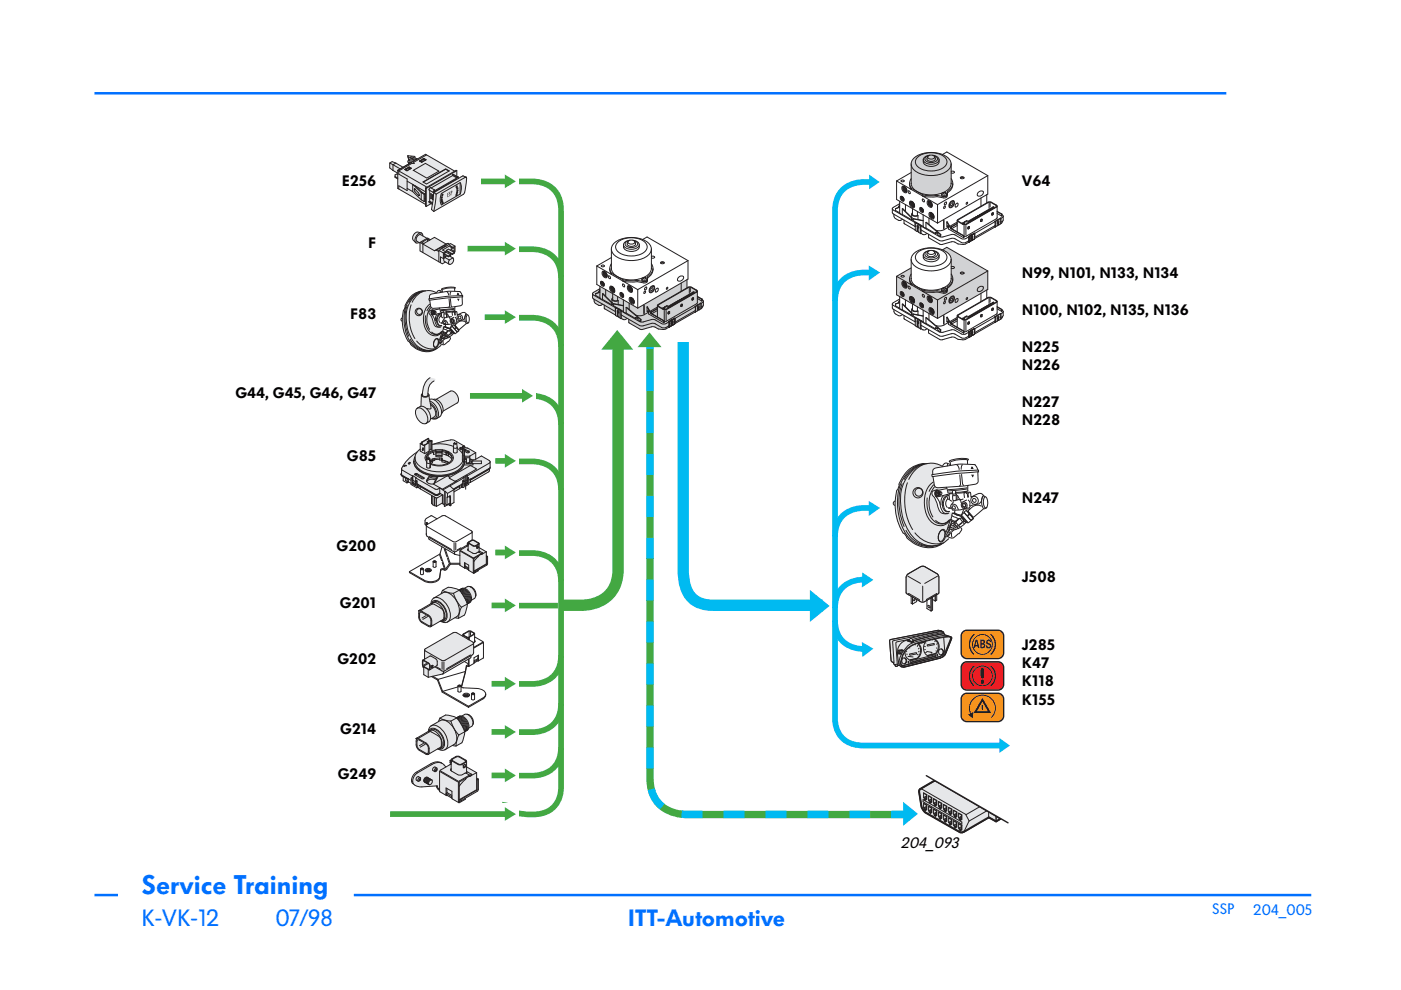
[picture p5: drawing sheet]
<svg xmlns="http://www.w3.org/2000/svg" width="297mm" height="210mm" viewBox="0 0 297 210" stroke-linecap="round" stroke-linejoin="round" font-family="sans-serif">
<defs><g id="words">
<text font-size="5.6" fill="#0070ff" x="30" y="189.5">Service Training</text>
<g font-size="4.9" fill="#0070ff">
<text x="30" y="196.4">K-VK-12</text>
<text x="58.4" y="196.4">07/98</text>
<text x="133.1" y="196.4">ITT-Automotive</text>
</g>
<g font-size="3.2">
<text x="72.4" y="39.5">E256</text>
<text x="216.6" y="39.5">V64</text>
<text x="78.1" y="52.5">F</text>
<text x="216.6" y="59">N99, N101, N133, N134</text>
<text x="74.2" y="67.6">F83</text>
<text x="216.6" y="66.8">N100, N102, N135, N136</text>
<text x="216.6" y="74.6">N225</text>
<text x="216.6" y="78.4">N226</text>
<text x="49.9" y="84.4">G44, G45, G46, G47</text>
<text x="216.6" y="86.2">N227</text>
<text x="216.6" y="90.1">N228</text>
<text x="73.5" y="97.7">G85</text>
<text x="216.6" y="106.6">N247</text>
<text x="71.4" y="116.9">G200</text>
<text x="216.6" y="123.4">J508</text>
<text x="72.1" y="128.9">G201</text>
<text x="216.6" y="137.7">J285</text>
<text x="71.5" y="140.8">G202</text>
<text x="216.6" y="141.6">K47</text>
<text x="216.6" y="145.5">K118</text>
<text x="216.6" y="149.4">K155</text>
<text x="72.2" y="155.5">G214</text>
<text x="71.6" y="165.1">G249</text>
<text x="190.9" y="179.9">204_093</text>
</g>
<g font-size="3.2" fill="#0070ff">
<text x="257" y="193.9">SSP</text>
<text x="265.7" y="194">204_005</text>
</g>
</g></defs>
<path d="M20 19.8h240M75 189.8h203" fill="none" stroke="#0070ff" stroke-width=".53"/>
<g fill="#fff">
<path d="M257 191.8h7.3v5h-7.3z"/>
<path d="M30 193.1h20.9v6.7h-20.9z"/>
</g>
<path d="M20 189.8h5" fill="none" stroke="#0070ff" stroke-width=".53"/>
<g fill="#fff">
<path d="M57.2 193.1h13.4v7.4h-13.4z"/>
<path d="M82 32h132.3v144.8h-132.3z"/>
</g>
<g fill="#e6e7e9">
<path d="M192.3 99.9a5.2 5.2 0 0 1 4.2-1.7 3.7 3.7 0 0 1 3.3 .6l-1.6 .4-.4 .3v1.1h-.2l.1 .4h.1l.3 1.7 .3 .6 2.2 .1 .2 .2-1.7 .3h-.6a.76 .76 0 0 0-.8 .4 .76 .76 0 0 0 .2 .9l.6 1 .2 .7a3 3 0 0 0 1.1 2 1.43 1.43 0 0 0 1.6-.3h1.1l-.5 .3-.3 1.3-1.2 3.1v.6l1 .2a6.2 6.2 0 0 1-9.3 .1v-.3a9.2 9.2 0 0 1-2.4-7l.3-2.9 .3-.2 .3-.9-.2-.2 .5-1.1z"/>
<path d="M87.8 164.1l.5-.3a17.6 17.6 0 0 1 4.3-2.3l1.1 .3 .9 .8 1.1-.5-.3-.3v-.5l.2-.2 1.2-.7h.5l1.6 .9v1.3l2.2 1.3v1.1l.3 .2v2.1l-.2 .5-2.6 1.5v.2l-1.2 .7h-.2l-1.4-1-1.6-.8a3.7 3.7 0 0 1-1.7-1.8 12.7 12.7 0 0 1-4.3 0 1.36 1.36 0 0 1-1-1.1 1.36 1.36 0 0 1 .6-1.4z"/>
<path d="M90.1 137.6l4.8-2.7a2.43 2.43 0 0 1 1.9-.8l3.5 2.1 .1 1.2a1.51 1.51 0 0 1-.4 1.6l-.3 .5-5.9 3.4-3 .7-.9-.5-.1-1.6-.2-.4v-1l.4-.3z"/>
<path d="M97.6 116.6l1.7-.8a.94 .94 0 0 1 .2-1.1 .94 .94 0 0 1 1.1-.1l1 .7v.8l1.5 .9v.8l.3 .2v1.4l-.3 .5-1.7 .9v.2l-.9 .6-2-1.2-.9-.5-.1-.2z"/>
<path d="M87.3 62.7a3.7 3.7 0 0 1 2.8-1l.3-.1a2.59 2.59 0 0 1 2.1 .5l-1.2 .3-.2 .2-.1 1.1 .5 1.6h1.6l.1 .2-1.5 .2a.54 .54 0 0 0-.6 .2 .54 .54 0 0 0 0 .6l.5 1.1a2.68 2.68 0 0 0 .9 1.7 1.01 1.01 0 0 0 1.2-.2h.8l-.4 .2-1.1 3.1v.5l.7 .1a4.4 4.4 0 0 1-6.6 .1v-.2a7.2 7.2 0 0 1-1.7-6.2l.2-.9 .1-.1 .2-.8 .4-.9z"/>
<path d="M82.6 34.6l.5-.3 2.3 1.2 1.3-.8-.2-.5 .1-.3-.1-.9 1.4 .2 .1 .3 .5 .2 1.7-1 6.2 3.6 .4-.1 .1 1.2 .2 .2 .1 .2 .9-.5h.2l.5 .3 .1 .7a5.4 5.4 0 0 1-.6 2.9l-6.3 3.6-.5-.4 .1-1.1-.2-.1-1.1 .6-.1-.5-5.9-3.3v-2.1l-.5-.3v-.5l.5-.2v-.1l-1.7-1.2z"/>
</g>
<path d="M107.6 38.5h5.3a5.8 5.8 0 0 1 6 6v120.3a8.4 8.4 0 0 1-1.4 6.2 6 6 0 0 1-4.6 1.7 7.3 7.3 0 0 1-5.5-1.5l-.3-1.1M113.9 83.9h-1a5.8 5.8 0 0 1 6 6.1M118.9 149.2a5.7 5.7 0 0 1-6 6h-5.8" fill="none" stroke="#43a842" stroke-width="1.2" stroke-linecap="butt"/>
<path d="M131.1 72.5v45a19 19 0 0 1-.6 6.5 7.7 7.7 0 0 1-7.2 4.3h-4.4" fill="none" stroke="#43a842" stroke-width="2.4" stroke-linecap="butt"/>
<path d="M144.9 72.5v46.8a10.6 10.6 0 0 0 1.5 7.1 6 6 0 0 0 5 1.9h23" fill="none" stroke="#00baf1" stroke-width="2.4" stroke-linecap="butt"/>
<path d="M184.6 38.6a7.4 7.4 0 0 0-6.4 2.2 7.6 7.6 0 0 0-1.2 5.1v104.6a8 8 0 0 0 1.5 5.9 6 6 0 0 0 4.6 1.7h29.1" fill="none" stroke="#00baf1" stroke-width="1.2" stroke-linecap="butt"/>
<g fill="#00baf1">
<path d="M184.3 37l2.2 1.6-2.2 1.5z"/>
<path d="M211.9 156.5l2.2 1.6-2.2 1.5z"/>
</g>
<path d="M107.3 67.4h5.6a5.8 5.8 0 0 1 6 6M107.7 97.8h5.2a5.8 5.8 0 0 1 6 6.1" fill="none" stroke="#43a842" stroke-width="1.2" stroke-linecap="butt"/>
<path d="M184.5 57.8a7.4 7.4 0 0 0-6.3 2.2l-.6 1-.4 1.3-.2 1.6" fill="none" stroke="#00baf1" stroke-width="1.2" stroke-linecap="butt"/>
<path d="M184.2 56.3l2.4 1.5-2.4 1.7z" fill="#00baf1"/>
<path d="M183.1 122.9a5.8 5.8 0 0 0-6.1 6.1" fill="none" stroke="#00baf1" stroke-width="1.2" stroke-linecap="butt"/>
<path d="M182.8 121.4l2.4 1.6-2.5 1.6z" fill="#00baf1"/>
<path d="M130.9 70l3.4 4.1h-6.8z" fill="#43a842"/>
<path d="M105 36.2h4.9v4.8h-4.9z" fill="#fff"/>
<path d="M102 38.5h5.3" fill="none" stroke="#43a842" stroke-width="1.2" stroke-linecap="butt"/>
<path d="M107 37l2.4 1.5-2.4 1.4z" fill="#43a842"/>
<path d="M108.7 81.7h4.9v4.8h-4.9z" fill="#fff"/>
<path d="M99.6 83.9h11.4" fill="none" stroke="#43a842" stroke-width="1.2" stroke-linecap="butt"/>
<path d="M110.7 82.5l2.3 1.4-2.3 1.5z" fill="#43a842"/>
<path d="M105 95.5h4.9v4.8h-4.9z" fill="#fff"/>
<path d="M105 97.7h2.3" fill="none" stroke="#43a842" stroke-width="1.2" stroke-linecap="butt"/>
<path d="M107 96.3l2.4 1.4-2.4 1.4z" fill="#43a842"/>
<path d="M105 65h4.9v4.8h-4.9z" fill="#fff"/>
<path d="M102.8 67.2h4.5" fill="none" stroke="#43a842" stroke-width="1.2" stroke-linecap="butt"/>
<path d="M107 65.8l2.4 1.4-2.4 1.5z" fill="#43a842"/>
<path d="M105 152.9h4.9v4.9h-4.9z" fill="#fff"/>
<path d="M104.2 155.2h3.1" fill="none" stroke="#43a842" stroke-width="1.2" stroke-linecap="butt"/>
<path d="M107 153.7l2.4 1.5-2.4 1.4z" fill="#43a842"/>
<path d="M105 170.4h4.9v4.8h-4.9z" fill="#fff"/>
<path d="M82.7 172.6h24.6" fill="none" stroke="#43a842" stroke-width="1.2" stroke-linecap="butt"/>
<path d="M107 171.2l2.4 1.4-2.4 1.4z" fill="#43a842"/>
<path d="M171.7 125.1l4.2 3.4-4.2 3.4z" fill="#00baf1"/>
<path d="M188.7 135.7l10.1-2.1 .8 .2 .4 .2 .1 .3 .3 .4 1.4 .4-1.3 3.4a1.88 1.88 0 0 1-1.4 1.1l-7.3 1.8-.8-.1-.3-.2-.7 .2-1.1-1.2z" fill="#e6e7e9"/>
<g fill="none" stroke="#231f20" stroke-width=".21">
<path d="M188.7 135.7l10.1-2.1 .8 .2 .4 .2 .1 .3 .3 .4 1.4 .4-1.3 3.4a1.88 1.88 0 0 1-1.4 1.1l-7.3 1.8-.8-.1-.3-.2-.7 .2-1.1-1.2zM190.5 137.9l.8-.2 .3 .2h-1.1l-.1 .7 .7 .1M190.8 138.1l-.1 .2h.1M191 138.4l-.5 .1M191.1 138.1l-.1 .3 .2 .1M191.4 139.6a.56 .56 0 0 1 .7 .5 .56 .56 0 0 1-.7 .6 .76 .76 0 0 1 0-1.1zM191.5 138.1l-.9-.1-.1 .5 .7 .1M191.7 139.5a.62 .62 0 0 1 .5 .6 .62 .62 0 0 1-.5 .6M192.1 138.1l.2 .1M192.1 138.7h.3M192.5 139.2l1.2 .1M192.7 135.8l.8 .3"/>
<path d="M192.8 135.6a2.75 2.75 0 0 0-2.5 3.2l.3 2-.3 .1M192.8 137.3l.1 .2M192.8 135.5l-2.8 .7 .2 4.6M192.9 138.7l1.4-.3v.2l-1.4 .3zM193.6 136.2v-.3l-.1 .3-1.1-.4v.1l1.1 .4M194.1 136.6l-.1 .2M194.4 136.4a1.98 1.98 0 0 1 .1 3.2l-1.7 .3M194.6 136.4a1.98 1.98 0 0 1 0 3.2l-1.8 .3a1.68 1.68 0 0 1-.9-1.7M194.6 136.8l-.1 .3M194.7 138.7l-.3 .2M194.9 137.4l-.2 .3M194.9 138l-.2 .3"/>
<path d="M195.2 136.2l-.2 .3-.3-.1M195.6 136.1v.2l-.2 .1v-.2M195.9 137l.4 .1M196 137.7h.3M196.2 136l-.3 .2-.2-.1M196.2 136.2l.2 .2M196.4 138.1l1.1 .2M196.5 138.3h-.3M196.6 136.7l1.5-.3v.3l-1.5 .3zM197.1 135.8v.1M197.7 135.6v.2M198 135.5a1.77 1.77 0 0 1 .1 3.1l-1.5 .4"/>
<path d="M198.2 135.5a1.82 1.82 0 0 1 0 3.2l-1.2 .3a1.21 1.21 0 0 1-1.2-1.6l.3-1.1 .2-.4M198.3 138.8v.3l-5.3 1.3M198.4 135.9l-.3 .2M198.5 138h-.1M198.6 136.5l-.1 .1M198.7 138.7l.1 .1-.1 .3zM198.7 137.3l-.2 .2M199.2 137.7a.56 .56 0 0 1 .7 .5 .56 .56 0 0 1-.7 .6 .73 .73 0 0 1 0-1.1zM199.5 137.6a.62 .62 0 0 1 .6 .6 .62 .62 0 0 1-.5 .6M199.6 133.8l-10.3 2.1 .3 4.7M199.7 133.9l-6.6 1.4M200.1 135.1l.1 2.2a1.53 1.53 0 0 1-1.3 2l-7.3 1.8-.5-.2"/>
<path d="M200.1 134.1l-6.6 1.5M200.1 134.3l-2.8 .6-3.8 1-.1-.4-.3-.1-.4 .4h-.3M200.1 134.4l-6.5 1.5M200.5 134.7l-1.3 .2a19.3 19.3 0 0 0-6.6 1.9 4.9 4.9 0 0 0-1.9 4.3M201.3 135l.2 .2v.2l-1.1 2.9a1.82 1.82 0 0 1-1.4 1l-7.4 1.8-.4-.1M201.4 134.9a26.3 26.3 0 0 0-8.1 1.9 4.2 4.2 0 0 0-2.2 4.4l.2 .2M201.5 135.1a28 28 0 0 0-8.2 1.8 4 4 0 0 0-2.1 4.2 .53 .53 0 0 0 .8 .2l7.2-1.8a2.34 2.34 0 0 0 1.6-2l.8-2M189.8 140.9l.4-.1 .2 .3M189.9 140.9l.1 .1M190.1 141.2l-.1 .1M192.6 140.2l.1 .1-.1 .3zM193 140.1h.1"/>
<path d="M193 140.1l5.4-1.3v.4l-5.4 1.3z"/>
<circle cx="197.5" cy="138.4" r=".07"/>
</g>
<path d="M137.8 73.7v87.8a20.2 20.2 0 0 0 .6 6.8 7.7 7.7 0 0 0 7.1 4.4h47.9" fill="none" stroke="#43a842" stroke-width="1.6" stroke-linecap="butt"/>
<path d="M193.4 172.7h-47.9a7.4 7.4 0 0 1-7.7-7.7v-91.7" fill="none" stroke="#00baf1" stroke-width="1.6" stroke-dasharray="4.4 4.4" stroke-linecap="butt"/>
<path d="M137.7 70.5l2.6 3.1h-5.1z" fill="#43a842"/>
<path d="M191.5 170l3.1 2.6-3.1 2.5z" fill="#00baf1"/>
<path d="M211.1 172.5l-6.8 3.9" fill="none" stroke="#231f20" stroke-width=".3"/>
<path d="M195.1 167.3l3.1-1.8 14 8.1-1 .6-1.6-.9-4.9 2.9-.9 .3h-.3l-6.1-3.5a3.2 3.2 0 0 1-2.2-3.3l-.2-.8a1.66 1.66 0 0 1 .1-1.6z" fill="#e6e7e9"/>
<path d="M198.2 165.5l-3 1.7a.78 .78 0 0 0-.3 1.1l.3 1.4a3.2 3.2 0 0 0 2.2 3.3l6.1 3.5h.3l.9-.3 4.9-2.9 1.6 .9 1-.6-14-8.1" fill="none" stroke="#231f20" stroke-width=".42"/>
<path d="M194.8 167.8l.1 .2M195.1 167.3l.5 .1M204.7 172.7l.8 1.3M209.6 173.3v-1.4l1.6 .9v1.4M211.1 168.3l1.1 2M211.2 172.9l.8-.5v1.3M211.9 168.7l-7.1 4M212.3 170.1l-6.8 4" fill="none" stroke="#231f20" stroke-width=".21"/>
<path d="M195.1 167.3l-.3 .5M209.6 173.3l1.6 .9 .8-.5" fill="none" stroke="#231f20" stroke-width=".3"/>
<g fill="#231f20">
<path d="M195 167.2l.6 .2h-.5z"/>
<path d="M194.8 167.7l.1 .3z"/>
</g>
<path d="M195.6 167.4l9.1 5.2M203.4 176.4h.1M204.4 176.2l-.2 .3" fill="none" stroke="#231f20" stroke-width=".21"/>
<path d="M194.9 168l.5 3.1 .4 .7 .5 .5M203.4 176.4l.8 .1" fill="none" stroke="#231f20" stroke-width=".3"/>
<g fill="#231f20">
<path d="M203.4 176.3v.2z"/>
<path d="M204.2 176.4l.3-.1-.3 .3z"/>
</g>
<g fill="none" stroke="#231f20" stroke-width=".3">
<path d="M195.8 168.1l.7 .4v1M195.8 170.3l.7 .4v1M196.3 169.3v.3M196.3 171.6v.2M196.3 172.3l7.1 4.1M196.9 168.7l.6 .4v1M196.9 170.9l.6 .4v1M197.3 170v.3M197.3 172.2v.3M197.9 169.4l.7 .3v1M197.9 171.6l.7 .3v1M198.4 170.6v.3"/>
<path d="M198.4 172.8v.3M199 170l.6 .3v1M199 172.2l.6 .3v1M199.4 171.2v.3M199.4 173.4v.3M200.1 170.6l.6 .4v.9M200.1 172.8l.6 .4v.9M200.5 171.8v.3M200.5 174v.3M201.1 171.2l.7 .4v.9M201.1 173.4l.7 .4v.9M201.6 172.4v.3"/>
<path d="M201.6 174.6v.3M202 163.3l-7 4M202.2 171.8l.6 .4v1M202.2 174l.6 .4v1M202.6 173v.3M202.6 175.2v.3M203.2 172.4l.7 .4v1M203.2 174.6l.7 .4v1M203.7 173.6v.3M203.7 175.8v.3M212.3 170.2l-1 2.1"/>
</g>
<g fill="none" stroke="#231f20" stroke-width=".21">
<path d="M195.7 169.5l8.2 4.8v.4l-8.2-4.7zM195.8 170.3v1l.2 .4 .3 .1M195.8 168.1v1l.2 .1M196 169.2v.3M196 169.5l.3 .1M196.2 169.3l-.2 .2M196.2 171.5l-.2 .2M196.3 169.3l.2 .2M196.3 171.6l.2 .1M196.4 168.8l-.6 .3M196.4 171l-.6 .3M196.4 168.9l-.4 .3"/>
<path d="M196.4 171.2l-.4 .2M196.4 169.2l-.2 .1M196.4 171.4l-.2 .1M196.9 168.7v1l.1 .4 .3 .2M196.9 170.9v1l.1 .1M197 172v.3M197 172.3l.3 .2M197.2 169.9l-.2 .2M197.2 172.2l-.2 .1M197.3 170l.2 .1M197.3 172.2l.2 .1M197.4 169.4l-.5 .3"/>
<path d="M197.4 171.6l-.5 .3M197.5 169.6l-.5 .2M197.5 171.8l-.5 .2M197.5 169.8l-.2 .1M197.5 172l-.2 .1M197.9 169.4v.9l.2 .1M197.9 171.6v.9l.2 .4 .3 .2M198.1 170.4v.3M198.1 170.7l.3 .2M198.3 170.6l-.2 .1M198.3 172.8l-.2 .1M198.4 170.6l.2 .1"/>
<path d="M198.4 172.8l.2 .1M198.5 170l-.5 .3M198.5 172.2l-.5 .3M198.5 170.2l-.4 .2M198.5 172.4l-.4 .2M198.5 170.4l-.1 .1M198.5 172.6l-.1 .1M199 170v.9l.1 .4 .3 .2M199 172.2v.9l.1 .1M199.1 173.2v.3M199.1 173.5l.3 .2M199.3 171.2l-.2 .1"/>
<path d="M199.3 173.4l-.2 .1M199.4 171.2l.2 .1M199.4 173.4l.2 .1M199.5 170.6l-.5 .3M199.5 172.8l-.5 .3M199.6 170.8l-.5 .2M199.6 173l-.5 .2M199.6 171l-.2 .1M199.6 173.2l-.2 .2M200.1 170.6v.9l.1 .1M200.1 172.8l.1 1.3M200.2 171.9l.3 .2"/>
<path d="M200.2 171.6v.3M200.2 174.1l.3 .2M200.4 171.8l-.2 .1M200.4 174l-.2 .1M200.5 171.8l.2 .1M200.5 174l.2 .1M200.6 171.2l-.5 .3M200.6 173.4l-.5 .3M200.6 171.4l-.4 .2M200.6 173.6l-.4 .2M200.7 171.7l-.2 .1M200.7 173.9l-.2 .1"/>
<path d="M201.1 172.2h.2M201.1 174.4l.2 .3 .3 .2M201.1 171.2v1M201.1 173.4v1M201.3 172.5l.3 .2M201.3 172.2v.3M201.5 172.4l-.2 .1M201.5 174.6l-.2 .1M201.6 172.4l.2 .1M201.7 171.9l-.5 .3M201.7 174.1l-.5 .3M201.7 172l-.4 .3"/>
<path d="M201.7 174.2l-.4 .3M201.7 172.3l-.1 .1M201.7 174.5l-.1 .1 .2 .1M202.2 171.8v1l.1 .3 .3 .2M202.2 174v1l.1 .1M202.3 175.1v.3M202.3 175.4l.3 .1M202.5 173l-.2 .1M202.5 175.2l-.2 .1M202.6 173l.2 .2M202.6 175.2l.2 .2M202.7 172.5l-.5 .3"/>
<path d="M202.7 174.7l-.5 .3M202.8 172.6l-.5 .3M202.8 174.8l-.5 .3M202.8 172.9l-.2 .1M202.8 175.1l-.2 .1M203.2 172.4v1l.2 .1M203.2 174.6v1l.2 .4 .3 .1M203.4 173.8l.3 .1M203.4 173.5v.3M203.6 173.6l-.2 .1M203.6 175.8l-.2 .1M203.7 173.6l.2 .2"/>
<path d="M203.7 175.8l.2 .2M203.8 173.1l-.5 .3M203.8 175.3l-.5 .3M203.8 173.2l-.4 .3M203.8 175.4l-.4 .3M203.9 173.5l-.2 .1M203.9 175.7l-.2 .1M205.5 174l-1.2 2.4M210.3 172.5h.1M211.2 172.5l.1-.2-.3 .2"/>
</g>
<path d="M196.4 158.8l17 8.2v7.3l-17-9.8z" fill="#fff"/>
<path d="M196.4 164.5l17.3 10" fill="none" stroke="#231f20" stroke-width=".3"/>
<path d="M88.7 129.5l2.7-1.5a1.39 1.39 0 0 1 .6-1.2l1.5-.9 .3-.7a2.81 2.81 0 0 1 3.2-.3l.4 .2a1.15 1.15 0 0 1 1.1-.4 1.53 1.53 0 0 1 1.9 .1 1.53 1.53 0 0 1 .4 1.9l-.8 .6a1.11 1.11 0 0 1-.9 .7l-.6 2.4-1.3 .7-.7-.1-1.6 .9a1.63 1.63 0 0 1-1.6-.2l-2 1.2-.5-.1a2.74 2.74 0 0 1-2-1.6z" fill="#e6e7e9"/>
<g fill="none" stroke="#231f20" stroke-width=".21">
<path d="M88.7 129.5l.3-.1 .1 .1M88.7 129.5l.1 .5a1.89 1.89 0 0 0 .7 2l1.3 .8 .5 .1M89.1 129.8h.4l1.6 1a1.82 1.82 0 0 1 .1 1.9l-.4-.1-1.5-.9a1.82 1.82 0 0 1-.2-1.9zM89.1 129.5l.4 .1a2.74 2.74 0 0 1 2 1.7v1.1l-.2 .5M90.3 130.5l-.8 .5M90.7 130.7l-1.1 .6M91.6 127.7v-.1a1.24 1.24 0 0 1 1.9 .3 3.3 3.3 0 0 1 1.1 3.5l-.5 .3h-.4M91.7 127.8l-.1 .1M91.7 127.8a1.94 1.94 0 0 1 2.2 1.3 1.94 1.94 0 0 1 0 2.5M91.7 127.8a1.49 1.49 0 0 1 2.2 .6 2.64 2.64 0 0 1 .5 2.8l-.5 .4M91.7 128l-.1-.1-2.9 1.6M91.7 128l.4 .1a2.74 2.74 0 0 1 2 1.7l-.1 1.5-2.7 1.6"/>
<path d="M91.7 128l-2.6 1.5M92 126.8l1.9-1.1a2.24 2.24 0 0 1 2.5 1.1 3.5 3.5 0 0 1 .7 3.7l-2.2 1.4M92 126.8a1.39 1.39 0 0 0-.6 1.2M92 126.8a2.24 2.24 0 0 1 2.5 1.1 3.5 3.5 0 0 1 .7 3.7l-.3 .3M93.4 131.7a1.45 1.45 0 0 0 1.5 .2M93.8 125.2l-.3 .7M93.8 125.2l.9 .3 1.4 .3M93.9 131.6l-.6 .1M96.1 125.8l.7 1.5 1 1.4M96.5 131l.7 .1M97.4 125.1l.9 1.3 .8 1.7M97.4 125.1l-.9-.3a2.59 2.59 0 0 0-2.7 .4"/>
<path d="M97.4 125.1l-1.3 .7M97.4 125.1a1.88 1.88 0 0 1 2.1 1.9l-.1 .8-.3 .2M97.4 125.2a2.33 2.33 0 0 1 1.6 2.7M97.6 125.3a2.56 2.56 0 0 1 1.4 2.4M97.6 125a1.88 1.88 0 0 1 2 1.9l-.1 .8-.2 .2M97.8 124.9a1.88 1.88 0 0 1 2 1.9l-.1 .8-.2 .2M97.8 128.7l-.3 .9-.3 1.5M97.9 125.7l.6 .9 .3 .7M98.5 124.7l.6-.3a1.72 1.72 0 0 1 1.7 1.8M99.1 128.1l-1.2 .6M99.1 128a2.12 2.12 0 0 0-1.7-2.9l.5-.3a1.88 1.88 0 0 1 2.1 1.9 1.09 1.09 0 0 1-.9 1.3M99.1 128.1l-.6 2.3-1.3 .7"/>
<path d="M99.5 124.3a1.7 1.7 0 0 1 1.4 2M100.8 126.2l-.1 .6-.7 .5M100.9 126.3l-.1 .2"/>
</g>
<path d="M90.8 80.4a1.12 1.12 0 0 1 1.5 .1l-.3 .3a2.6 2.6 0 0 0-1.3 2.6l.3 .4 .1 .9h1.4l3-1.8a1.67 1.67 0 0 1 1.4 2.5l-3 1.8-.3 .5a1.53 1.53 0 0 1-2 1l-.3 .2a1.38 1.38 0 0 1-1.1 .9 1.38 1.38 0 0 1-1.4-.6 1.93 1.93 0 0 1-.3-2.6l.8-.5v-2.3l.3-.4 .1-1.2a3.6 3.6 0 0 1 1.1-1.8z" fill="#e6e7e9"/>
<g fill="none" stroke="#231f20" stroke-width=".21">
<path d="M88.5 86.6a1.5 1.5 0 0 1 2.4 .7 1.5 1.5 0 0 1-.6 2.5M88.5 86.6a1.93 1.93 0 0 0 .3 2.6 1.34 1.34 0 0 0 1.5 .6M88.5 86.6a1.93 1.93 0 0 1 2.1 1.6 1.34 1.34 0 0 1-.3 1.6M89.3 83.8v2.3M89.3 83.8a.93 .93 0 0 0 1.7 0M89.6 83.4l-.3 .4M90.7 83.4l.3 .4M91 83.8l.4 2.8-.4 .1-.6-.1M91.1 84.7a1.88 1.88 0 0 1 2.1 1.2 1.76 1.76 0 0 1-.7 2.9M91.1 85a2.92 2.92 0 0 1 1.7 3.5l-.3 .3M91.2 80.1a4 4 0 0 0-1.6 3.8 .73 .73 0 0 0 1.1-.1 2.79 2.79 0 0 1 1.3-3M91.2 85.5a2.69 2.69 0 0 1 1.3 3 .75 .75 0 0 1-1 .2"/>
<path d="M91.3 85.8a2.19 2.19 0 0 1 1 2.4l-1 .7M91.6 88.7l.5 .2 .4-.1M91.9 84.7a1.9 1.9 0 0 1 2 2l-.1 .7-.2 .3M92.5 84.7l3-1.8a1.67 1.67 0 0 1 1.4 2.5l-3 1.8"/>
</g>
<path d="M204.3 140.5l.7-.2h6.6a1.2 1.2 0 0 1 1.2 1.2v3.6a1.2 1.2 0 0 1-1.2 1.2h-6.6a1.2 1.2 0 0 1-1.2-1.2v-3.6l.1-.4z" fill="#ee1d23"/>
<path d="M204.3 140.5l.7-.2h6.6a1.2 1.2 0 0 1 1.2 1.2v3.6a1.2 1.2 0 0 1-1.2 1.2h-6.6a1.2 1.2 0 0 1-1.2-1.2v-3.6l.1-.4zM206.5 141.2a2.75 2.75 0 0 0 0 4.2M210.1 141.2a2.75 2.75 0 0 1 0 4.2" fill="none" stroke="#231f20" stroke-width=".3"/>
<circle cx="208.3" cy="143.3" r="2.1" fill="none" stroke="#231f20" stroke-width=".21"/>
<path d="M208.3 142v1.5M208.3 144.5v.2" fill="none" stroke="#231f20" stroke-width=".75"/>
<path d="M204 147.5l.6-.4 .4-.1h6.6a1.2 1.2 0 0 1 1.2 1.2v3.6a1.2 1.2 0 0 1-1.2 1.2h-6.6a1.2 1.2 0 0 1-1.2-1.2v-3.6z" fill="#f7931d"/>
<path d="M204 147.5l.6-.4 .4-.1h6.6a1.2 1.2 0 0 1 1.2 1.2v3.6a1.2 1.2 0 0 1-1.2 1.2h-6.6a1.2 1.2 0 0 1-1.2-1.2v-3.6z" fill="none" stroke="#231f20" stroke-width=".3"/>
<path d="M208.3 148l1.9 3.2h-3.8z" fill="#231f20"/>
<path d="M208.3 148.8l1.1 2h-2.3z" fill="#f7931d"/>
<path d="M205.9 151.6a2.75 2.75 0 0 1 .8-3.7 2.75 2.75 0 0 1 3.7 .5 2.75 2.75 0 0 1-.2 3.7" fill="none" stroke="#231f20" stroke-width=".21"/>
<path d="M208.3 149.5v.9" fill="none" stroke="#231f20" stroke-width=".3"/>
<path d="M205.2 151.5l1.2-.5-.1 1.3z" fill="#231f20"/>
<path d="M204 134.1l.6-.4 .4-.1h6.6a1.2 1.2 0 0 1 1.2 1.2v3.6a1.2 1.2 0 0 1-1.2 1.2h-6.6a1.2 1.2 0 0 1-1.2-1.2v-3.6z" fill="#f7931d"/>
<path d="M204 134.1l.6-.4 .4-.1h6.6a1.2 1.2 0 0 1 1.2 1.2v3.6a1.2 1.2 0 0 1-1.2 1.2h-6.6a1.2 1.2 0 0 1-1.2-1.2v-3.6zM206.5 134.6a2.75 2.75 0 0 0 0 4.1M210.1 134.6a2.75 2.75 0 0 1 0 4.1" fill="none" stroke="#231f20" stroke-width=".3"/>
<circle cx="208.3" cy="136.6" r="2.1" fill="none" stroke="#231f20" stroke-width=".21"/>
<g fill="#231f20">
<path d="M206.9 135.6l-.5 1.8h.2l.1-.3h.6l.1 .3h.3l-.5-1.8zM207 136l.2 .8h-.4z" fill-rule="evenodd"/>
<path d="M207.8 135.6v1.8h.8a.51 .51 0 0 0 .2-.8l-.2-.1 .2-.2v-.5l-.2-.1zM208.1 135.9l.4 .1v.3l-.4 .1zM208.1 136.7h.5v.4h-.5z" fill-rule="evenodd"/>
</g>
<path d="M209.3 135.7a.51 .51 0 0 1 .8 .1v.3h-.3l-.2-.2h-.1l-.1 .3a.63 .63 0 0 1 .7 .6 .63 .63 0 0 1-.5 .7 .51 .51 0 0 1-.6-.6h.3l.1 .3h.3l.1-.2-.3-.3a.55 .55 0 0 1-.4-.4 .55 .55 0 0 1 .2-.6z" fill="#231f20"/>
<path d="M177 131.5a5.7 5.7 0 0 0 6.1 6.1" fill="none" stroke="#00baf1" stroke-width="1.2" stroke-linecap="butt"/>
<path d="M182.7 136.1l2.5 1.4-2.4 1.8z" fill="#00baf1"/>
<path d="M88.2 156.6l2.6-1.5a1.39 1.39 0 0 1 .6-1.2l1.6-.9 .3-.7a2.81 2.81 0 0 1 3.1-.3l.4 .2a1.15 1.15 0 0 1 1.1-.4 1.53 1.53 0 0 1 2 .1 1.53 1.53 0 0 1 .3 1.9l-.8 .5a1.11 1.11 0 0 1-.9 .8l-.6 2.4-1.2 .7-.8-.1-1.5 .9a1.63 1.63 0 0 1-1.6-.2l-2 1.2-.5-.1a2.74 2.74 0 0 1-2-1.6z" fill="#e6e7e9"/>
<g fill="none" stroke="#231f20" stroke-width=".21">
<path d="M84.3 36.1l5.9-3.4 6.2 3.6M84.3 36.1v3.8l5.9 3.4M84.3 36.1l6.2 3.6M84.6 39.4v.7M87.3 34.7l-2.7 1.5v.7M90.2 39.9v3.8l.2 .1M90.2 39.9h.2M90.4 39.9v3.9M90.4 32.8l-2.7 1.6M91.3 39.8l-.3 .5M96.2 37l-.2 .1M96.9 36.2l-.2-.1-6.5 3.8"/>
<path d="M96.9 36.2l-6.5 3.7M96.9 36.2v1.2M96.9 37.5l.2 .2M91 42.7v.3M91.4 43.2l-1 .6M92.1 40.3l-.3 .5M88.2 156.6l.3-.1 .1 .1M88.2 156.6v.5a1.89 1.89 0 0 0 .7 2l1.4 .8 .5 .1M88.6 156.9h.3l1.6 1a1.82 1.82 0 0 1 .2 1.8h-.4l-1.6-1a1.82 1.82 0 0 1-.1-1.8zM88.6 156.6l.3 .1a2.74 2.74 0 0 1 2 1.7l.1 1.1-.2 .5M89.8 157.6l-.9 .5M90.1 157.8l-1 .6"/>
<path d="M90.8 155.1l.2-.2 .1 .2M90.8 155.1l-2.6 1.5M91 154.8l.1-.1a1.24 1.24 0 0 1 1.9 .2 3.3 3.3 0 0 1 1 3.6l-.4 .3h-.5M91.1 154.9l-.1 .1M91.1 154.9a1.94 1.94 0 0 1 2.2 1.3 1.94 1.94 0 0 1 0 2.5M91.1 154.9a1.49 1.49 0 0 1 2.2 .6 2.64 2.64 0 0 1 .6 2.8l-.6 .4M91.1 155.1l.4 .1a2.74 2.74 0 0 1 2 1.7v1.4l-2.7 1.7M91.1 155.1l-2.5 1.5M91.4 153.9l1.9-1.1a2.24 2.24 0 0 1 2.6 1.1 3.5 3.5 0 0 1 .6 3.7l-2.1 1.4M91.4 153.9a1.39 1.39 0 0 0-.6 1.2M91.4 153.9a2.24 2.24 0 0 1 2.6 1.1 3.5 3.5 0 0 1 .6 3.7l-.2 .3M92.9 158.8a1.45 1.45 0 0 0 1.5 .2"/>
<path d="M93.3 152.3l-.3 .7M93.3 152.3l.8 .3 1.5 .3M93.3 158.7l-.5 .1M95.6 152.9l.6 1.5 1.1 1.4-.4 .9-.2 1.5M95.9 158.1l.8 .1M96.8 152.2l.6-.3a1.88 1.88 0 0 1 2 1.9 1.09 1.09 0 0 1-.9 1.3M96.8 152.2a2.12 2.12 0 0 1 1.7 2.9M96.8 152.2l1 1.3 .8 1.6M96.8 152.2l-.8-.4a2.59 2.59 0 0 0-2.7 .5M96.8 152.2l-1.2 .7M96.9 152.1a1.88 1.88 0 0 1 2 2l-.1 .8-.2 .2M96.9 152.3a2.33 2.33 0 0 1 1.6 2.7"/>
<path d="M97 152.4a2.56 2.56 0 0 1 1.4 2.4M97 152.1a1.88 1.88 0 0 1 2.1 1.9l-.1 .8-.3 .2M97.2 152a1.88 1.88 0 0 1 2.1 1.9l-.2 .8-.2 .2M97.3 152.8l.7 .9 .2 .7M97.9 151.8l.6-.3a1.73 1.73 0 0 1 1.8 2.1l-.3 .4-.6 .3M98.5 155.2l-1.2 .6M98.6 155.1l-.7 2.4-1.2 .7M99 151.4a1.7 1.7 0 0 1 1.3 2.2"/>
</g>
<path d="M96.9 37.5h.2z" fill="#231f20"/>
<g fill="none" stroke="#231f20" stroke-width=".21">
<path d="M82.6 34.6l2.3 1.2M83.3 36.1l1 .6M83.8 37.4l.5 .4M83.9 34.6l-.6 .3v1.2M83.9 34.6l-.8-.3-.5 .3v1l.7 .5M83.9 34.6l1.6 .9M84.3 36.9l-.5 .2v.5l.5 .3M84.6 36.9l1.7 1v2.5l-1.7-1M85.8 35.9l.5 .3M86 35.9h.1M86 35.9v.1M86 35.9h-.2"/>
<path d="M86.1 35.9l.2 .3M86.3 39.9l1.2 .7M86.3 38.4l3.9 2.3M86.5 33l.2 .9M86.5 33l1.4 .2 .1 .3M86.5 33l.2 1.1M86.6 35.5l.1 .1M86.6 35.5l-.6 .4M86.6 34.8v-.2l.3-.2h.4l-3 1.7M86.7 33.9l-.2 .3 .2 .3M86.7 33.9h1.1M86.7 34.1l1 .1"/>
<path d="M86.7 33.9v.2M86.7 35.4v.2M86.7 35.6l-.6 .3M86.7 35.6l.2 .3M86.7 35.4l.5 .3M86.7 35.4l-.1 .1M86.8 35.7l.2 .1M86.9 33.4l.3-.1 1.3 .4M86.9 33.4l.9 .5M86.9 33.4l1.3 .5M87.2 35.7l-.9 .5-.5-.3M87.2 35.7l-.5-.3-.9 .5"/>
<path d="M87.2 35.7l-.9 .5M87.6 36.1l2.6-1.5 2.9 1.7-2.6 1.5zM87.7 34.4l.1 .3h-.5M87.8 33.9v.2M88 39.4l1.4 1.3 .7 .4M89 34.1l.4 .3M89.1 34l-.1 .1M89.1 34l.2 .1M89.1 34v.2M89.3 34.1l.1 .3M89.7 38.6l4.8-2.8 .7 .4-4.8 2.8zM89.7 33.7l-.6 .3"/>
<path d="M89.7 33.7l.2 .1M89.9 33.8l-.6 .3M89.9 33.6l-.2 .1M89.9 33.8l.1 .2M89.9 33.6l.4 .3M89.9 33.6v.2M89.9 33.9l.2 .1M90.3 33.9l-.9 .5-.4-.3M90.3 33.9l-.4-.3-.9 .5M90.3 33.9l-.9 .5M91.3 39.8l.8 .5M95.2 36.3l-.7-.4-4.7 2.7"/>
<path d="M96 37.2v-.1l.9 .5M96 37.2l-4.6 2.7M96 37.2l.9 .5M96.2 37l.9 .5M96.9 37.7l-4.8 2.8v-.2M96.9 37.6v.1M96.9 37.5h.2zM96.9 37.5v.1M97.1 37.7v.2M87.5 40.6v-1.5l1.8 1.7M87.5 40.6l1.8 1.8 .6 .3M88 40.1l-.2 .1 .2 .5"/>
<path d="M89.3 40.8l.6 .4M89.3 40.8v1.6M89.9 41.2v1.5M90.1 42.1l.1 .1M90.1 41.1v1.6h-.2M90.1 41.1l-.2 .1M91 40.3l.8 .5 .2-.1v.1M91 43l.7 .3M91.1 42.7h-.1l.7 .5M91.1 40.4v2.3M91.1 42.7l.6 .3M91.3 41.1h.2v1h-.2z"/>
<path d="M91.9 41.4l-.2-.1v1l.1 .1M92.1 40.3h.1M92.1 40.6l.1 .1"/>
</g>
<path d="M87.9 40l.1 .1z" fill="#231f20"/>
<path d="M87.9 40l.1 .1zM88.7 40.9l.2 .4-.2 .1" fill="none" stroke="#231f20" stroke-width=".21"/>
<path d="M88.9 41.3l-.1 .2z" fill="#231f20"/>
<path d="M96.8 37.9l-4.7 2.8M98.1 37.3l-6.2 3.6M88 40.7l.7 .7M88 40.1l.7 .8M88.9 41.3l-.1 .2zM91.9 40.9l-.4 3.5 .5 .4M91.9 40.9l.6 .3M92.5 41.2l-.5 3.6M98.2 41.2l-6.2 3.6M98.5 40.8l.4-3-.2-.2-6.2 3.6" fill="none" stroke="#231f20" stroke-width=".21"/>
<path d="M98.6 37.6h.3z" fill="#231f20"/>
<g fill="none" stroke="#231f20" stroke-width=".21">
<path d="M96.8 39.4l.1 .2-.2 .1zM97 39.8l.1 .1-.2 .2zM97.6 38.9v2.1M98.1 37.3l.7 .3M98.6 37.6h.3zM93.6 41l4-2.3a2.79 2.79 0 0 1 0 2.4l-4 2.3a2.79 2.79 0 0 1 0-2.4zM93.6 42.2l.2 .1-.3 .2zM93.7 41.7l.1 .1-.2 .2zM93.7 42.6l.1 .2-.2 .1zM93.8 41.2h.1l-.2 .3zM93.8 42.9h.2l-.3 .3zM96.8 41.1l.1 .1-.2 .3z"/>
<path d="M96.9 40.7l.1 .1-.2 .2zM97 40.3h.1l-.2 .3zM98.5 40.8l-.3 .4"/>
</g>
<g fill="#231f20">
<path d="M94.9 41l.2-.2-.1 .2v.3l.1-.1-.1 .5h.1l-.2 .1z"/>
<path d="M95.3 40.7h.2a.19 .19 0 0 0-.2 .2 .19 .19 0 0 0 .2 .2l-.1 .3-.2 .2a.35 .35 0 0 0 .2-.3 .35 .35 0 0 0-.2-.3z"/>
<path d="M95.6 40.5l.2-.1 .1 .2-.3 .8z"/>
</g>
<path d="M95.7 40.6l.1 .1-.1 .2z" fill="#fff"/>
<g fill="none" stroke="#231f20" stroke-width=".21">
<path d="M90.4 110.8l.1 .4M90.4 110.8l.1 .1M90.4 110.8l.2 .1M90.4 113.3l.2 .5 5.7 3.2 2.8-1.5M90.4 113.3h.1M90.4 111.4l5.9 3.5 .5-.1 3.3-2M90.4 111.4v1.9M90.5 110.9v.1M90.5 110.9v.3M90.5 111.2v.1M90.5 111.2l-.1 .2M90.5 111.2l3.2-1.8 .5-.1 5.9 3.5"/>
<path d="M90.5 111v.2M90.6 111h.1M90.6 110.9l-.1 .1M90.6 110.9v.3M90.9 113.9l.1 .5 5.5 3.1M91 113.8l4.7 2.7M91.8 119.1l.3-.2 .3 .2M91.8 119.1l.3 .2 .3-.2M91.8 119.1v1l.3 .2 .3-.2v-1M92 118.9l.3 .1-.2 .2zM92.7 110l-1.3-.7-1 .6-.3 .5v.8l.3 .2M93.2 117.7l.4 1.2"/>
<path d="M93.4 117.6l.3 1M93.7 115.9l-.5 1.6-6.4 3.7M93.8 119.2l.4 1.4M93.8 118.7l.6 1.8M94.2 116.4l.6 1.7M94.4 116.4l.4 1.2M94.9 117.8l.5 1.6M94.9 118.4l.4 1.1M96.3 115.2v1.5M96.4 117l.1 .5M96.5 117.5l1 .3M96.6 115.2v1.4"/>
<path d="M97.5 119.6l-2 .1-.8 1a.65 .65 0 0 1-.9 .1l-.4 .2-.2 1.5a2.41 2.41 0 0 1-3.3 .7l-3.1-1.8v-.2M97.5 119.4l-2.1 .1-1 1.2-.6-.1-.3 .1-.3 1.6a2.42 2.42 0 0 1-3.4 .6l-3-1.7M97.6 116.8l2.7 1.6M97.6 116.7l2.7 1.6M97.7 116.1l-.8 .5M98.6 120l.8 .4M98.6 119.4v.7M99.1 115.2l.1 .4M99.1 115.2h.1M99.2 115.2v.4M99.3 115.1l.7-.5 .3-.1 1.3 .8M99.3 116.6h-.1"/>
<path d="M99.3 116.4l-.1 .3a2.21 2.21 0 0 0 1.5 .7l1-.5 .6 .3-1.9 1.2v3.1M99.3 115.8l-1.7 .8-.1 .3v2.9l1 .6M99.3 115.1h.1M99.3 115.1l-.2 .1M99.3 115.2l1.2 .6h.4l.7-.5M99.3 115.2v1.5M99.3 115.5l-.1 .1M99.3 115.2h-.1M99.4 115l.9-.4 1.2 .7-1 .4-1-.5zM100.1 112.8v1.7M101.1 115.9l.3-.2v.3M101.1 115.9l.1 .3"/>
<path d="M101.1 115.9l.1 .4M101.2 116.2v.1M101.4 116l-.2 .3M101.4 116l-.2 .2M101.5 117.1l.5 .3M101.6 117.8l-1.1 1.3M101.6 115.3l-.1 1.8M101.6 116.1l1.5 .9M101.9 117.6h.1M101.9 117.6l-1.4 .8v3l.3-.2M102.3 117.2v.3l-.4 .1M103.1 117v2.6l-2.6 1.5 2.7-1.5v-1.5"/>
<path d="M103.1 118l.1 .1M103.1 117l-.8 .4M103.1 117.8l.3 .2M103.4 118l-.1 1.7-2.5 1.5M103.4 118l-.2 .1M89.2 120.6l.3-.1 .3 .1M89.2 120.6l.3 .2 .3-.2M89.2 120.6v1.1l.3 .1 .3-.1v-1.1M89.3 120.5l.4 .1-.2 .1zM90.2 121l.6-.3 .6 .3M90.2 120.7a.81 .81 0 0 1 1.2 .2 .74 .74 0 0 1-1.3 0zM90.4 121.1l.4-.1 .4 .1"/>
<path d="M90.4 121l.6-.1 .2 .2h-.4l-.4 .1zM90.5 121.2h.6M98.5 120.3v.2M98.7 120.4l-.2 .1M98.7 120l-.2 .1 .8 .5v.2l-.8-.4v-1.1l.9 .5v1.2l1 .5M100.8 121.2l-.3 .1M101.4 120.9v.1l-1 .5"/>
</g>
<path d="M107.3 117.3h5.6a5.8 5.8 0 0 1 6 6" fill="none" stroke="#43a842" stroke-width="1.2" stroke-linecap="butt"/>
<path d="M105 114.9h4.9v4.8h-4.9z" fill="#fff"/>
<path d="M105 117.1h2.3" fill="none" stroke="#43a842" stroke-width="1.2" stroke-linecap="butt"/>
<path d="M107 115.7l2.4 1.4-2.4 1.5z" fill="#43a842"/>
<path d="M87.5 166.1l.7 .5 .8 .2 3.7-.2v.2M87.5 165.7v.1M88.5 163.9a1.98 1.98 0 0 0-.8 2.3M92.5 166.6l.2 .5 .5 .5M92.7 166.7l.2 .4 .3 .2M93.6 161.8l-.1-.1a2.09 2.09 0 0 0-2.2 .2l-3 1.8a1.89 1.89 0 0 0-.8 2.4M94.5 162.6a1.96 1.96 0 0 0-2.9-.5l-3.1 1.8" fill="none" stroke="#231f20" stroke-width=".21"/>
<path d="M92.5 163.1l.1 .1-.2 .3z" fill="#231f20"/>
<path d="M92.5 163.1l.1 .1-.2 .3z" fill="none" stroke="#231f20" stroke-width=".21"/>
<path d="M89 165.1l.1 .3-.2 .1z" fill="#231f20"/>
<g fill="none" stroke="#231f20" stroke-width=".21">
<path d="M89 165.1l.1 .3-.2 .1zM89.1 164.9l-.4 .2v.5M89.1 164.9v.5l-.4 .2M89.1 164.9l-.5-.2-.3 .2-.1 .4 .5 .3M90.1 165l-.2 .6 1.1 .8M90.7 164.9a.67 .67 0 0 0-.6 1M90.8 164.9a.67 .67 0 0 0-.6 1M90.9 165a.67 .67 0 0 0-.5 1M91.1 165.1a.67 .67 0 0 0-.6 1M91.2 165.2a.67 .67 0 0 0-.6 1M91.3 165.2a.67 .67 0 0 0-.6 1M91.4 165.3a.67 .67 0 0 0-.5 1"/>
<path d="M91.6 165.4l-1-.6a.64 .64 0 0 0-.7 .8M91.6 165.4a.66 .66 0 0 0-.6 1M91.6 165.4a.67 .67 0 0 1-.6 1M92.6 162.9l-.4 .2v.5M92.6 162.9v.5l-.4 .2M92.6 162.9l-.5-.3-.3 .3-.1 .4 .5 .3M93.3 163.6l3.8 2.2M93.4 163.5l3.7 2.1M94.6 168.2l1.2 .7v.3l-1.2-.7zM94.8 168l1 .6M94.8 167.2v1M94.8 168.7l-.2-.2v-1.4l1.2 .7 .1 1.6 1.4 .8"/>
<path d="M94.9 168.1l-.3 .1M95.4 161.3v.4l.2 .1M95.4 161.3h.2M95.6 161.3v.5M95.7 161.1v-.1a1.75 1.75 0 0 1 1.7-.6l1.5 1M95.7 163.2l-.1 .1M95.7 163l-.2 .2 .2 .3 1.6 .8a1.59 1.59 0 0 0 1.3-.4h.3l.2-.2 .8 .4M95.7 162.1l-2.3 1.2-.2 .3v4.2l1.4 .9M95.7 161.1h.1M95.7 161.8v1.6M95.7 161.1l-.3 .2M95.7 161.3l1.7 .9a2.1 2.1 0 0 0 1.5-.7v-.1"/>
<path d="M95.7 161.3v.4l-.1 .1M95.7 161.3h-.1M95.9 161l.8-.5 .4-.1 1.6 1-.9 .6-.4 .1-1.4-.8zM97.8 169.8h-.4M98.2 162.3l.4-.2 .1 .3M98.2 162.3l.1 .4M98.2 162.3l.1 .5M98.3 162.7v.1M98.7 169.3v.2l-1.4 .7M98.7 162.4v.2l-.4 .2M98.7 162.4l-.4 .3M98.9 163.9l.7 .4"/>
<path d="M98.9 164.9l-1.5 1.8M98.9 161.4v2.3l-.1 .2M98.9 162.6l2.2 1.2M99.4 164.6h.1M99.4 164.6l-2 1.2v4.2l3.9-2.3 .1-.3v-2.2M99.5 164.6h.1M99.6 164.4l-2.3 1.3v4.5M99.9 164.1l.2 .1-.2 .3-.5 .1M99.9 164.1l-.3 .3M101.1 163.8v3.6l-3.7 2.2 .4-.1M101.1 165l.3 .2-.2 .1M101.1 165.3h.1"/>
<path d="M101.1 163.8l-1.2 .6M101.2 167.5l-3.4 2M101.2 165.3v2.2"/>
</g>
<path d="M118.9 138.9a5.7 5.7 0 0 1-6 6.1h-5.8" fill="none" stroke="#43a842" stroke-width="1.2" stroke-linecap="butt"/>
<path d="M105 142.7h4.9v4.8h-4.9z" fill="#fff"/>
<path d="M104.2 145h3.1" fill="none" stroke="#43a842" stroke-width="1.2" stroke-linecap="butt"/>
<path d="M107 143.5l2.4 1.5-2.4 1.4z" fill="#43a842"/>
<path d="M107.3 52.8h5.6a5.8 5.8 0 0 1 6 6.1" fill="none" stroke="#43a842" stroke-width="1.2" stroke-linecap="butt"/>
<path d="M105 50.5h4.9v4.8h-4.9z" fill="#fff"/>
<path d="M99.1 52.7h8.2" fill="none" stroke="#43a842" stroke-width="1.2" stroke-linecap="butt"/>
<path d="M107 51.3l2.4 1.4-2.4 1.5z" fill="#43a842"/>
<g fill="none" stroke="#231f20" stroke-width=".21">
<path d="M85.3 67.4l-.3 .4 .3 .3M86.4 64.7a8.8 8.8 0 0 0 .3 6.7M86.9 71.9a4.3 4.3 0 0 0 5.1 2.3M87.2 64.6a8.8 8.8 0 0 0 .8 7.2M88.3 72.3a4.1 4.1 0 0 0 4.5 1.5M89.1 61.9l-1.2 .7-1.2 1.5M89.6 61.7a5.3 5.3 0 0 0-3.9 5.3 8.4 8.4 0 0 0 2 6.4 4.9 4.9 0 0 0 3.5 1M89.8 61.7a5.8 5.8 0 0 0-3.6 6.6 7 7 0 0 0 3.2 5.7 3.5 3.5 0 0 0 3.1 0M90.2 66.9a4.1 4.1 0 0 0 1.4 3.8 1.54 1.54 0 0 0 2.1-.5M90.3 61.7a3.9 3.9 0 0 0-2.9 2.4M91.2 64.5a4.3 4.3 0 0 0-.3 6.2 1.82 1.82 0 0 0 2.8-.4M91.2 62.5a12.7 12.7 0 0 1 6.4-.6 1.31 1.31 0 0 1 .4 1.4v.4a.74 .74 0 0 1 0 .8 .74 .74 0 0 1-.7 .4l-4.9 .4a.79 .79 0 0 1-.9 0 .79 .79 0 0 1-.3-.8l-.1-.8-.2-.2z"/>
<path d="M91.2 64.9l-.7 1.1M91.4 65.2a4.1 4.1 0 0 0-.3 4.7M91.8 65.7l-.2 .1a.85 .85 0 0 0 .2 1.3l.3 .5a2.23 2.23 0 0 0 .9 1.7h.4M91.9 65.8a.65 .65 0 0 0-.9 .2 .65 .65 0 0 0 .3 .9l.5 1.1a1.17 1.17 0 0 0 .5 1.2 1.17 1.17 0 0 0 1.3 0M92.3 72l.3-.1a1.08 1.08 0 0 1-.4 1.7 1.11 1.11 0 0 1 .1-1.6zM92.5 62.1a4.7 4.7 0 0 0-6.8 3.5 7.3 7.3 0 0 0 .1 5.3l.8 1.5a4.4 4.4 0 0 0 6.9 .8M92.7 66.6a1.52 1.52 0 0 0-.4 1.5M93.1 72.2a.42 .42 0 0 0-.6-.4 1.29 1.29 0 0 0-.3 1.9 .85 .85 0 0 0 .8-.8M93.1 65.3l.3 .9 .7-.1M93.2 66.4l.3 .2M93.2 65.5l-1.5 .3a.49 .49 0 0 0-.2 .6 .49 .49 0 0 0 .4 .3l1.6-.3M93.3 61.6l-.1 .4"/>
<path d="M93.3 66.7a1.41 1.41 0 0 0 0 2.3h.3M93.3 66.8l-.2 1 .2 .6M93.4 67l.2 .2M93.4 68.4h.4M93.4 68.5h.5M93.6 66.6a.87 .87 0 0 0-1 1.1 1.11 1.11 0 0 0 .8 1.4l.3-.1M93.6 70.3a1.32 1.32 0 0 1-2.1 .1M93.7 71.8l-.4 .6M93.7 66.2l-.1 .1M93.7 66.2v.1M93.7 71.5l.4 .1M93.8 61.8a.68 .68 0 0 0-.8-.2 .68 .68 0 0 0-.5 .5"/>
<path d="M93.8 72.1l-.5 .5M93.8 70.2l-.8 2.3 .1 .4h.2a2.83 2.83 0 0 1 1.6-1.3M93.8 71l-.6 1.6 .2 .1M93.9 71.1l.3 .1M94 72.3l.1 .7M94 70.5l-.7 1.3M94 70.3l.4 .3M94 70.8l-.4 1M94 70.5v.3l.4 .1M94 67.9h.1a1.01 1.01 0 0 1 .9 .9M94 69.7a.51 .51 0 0 0-.1 .6 .51 .51 0 0 0 .6 .2M94.1 66.3h-.5v.2a.66 .66 0 0 0 .5 .9"/>
<path d="M94.1 68.2h.4v.4l-.4-.1zM94.1 69.3l1.4 .5M94.2 69.3l1.3 .4M94.3 71.7l-.2 .2-.5-.1M94.3 67.5l-.5 .7 .3 .6 1.6-.2M94.4 71l-.2 .5 .5 .2M94.5 71.2v.2l.2 .1M94.5 69.3h-.4l-.1 .3 1.1 .5M94.5 66.3h-.3M94.5 65.8l.2 .6a.54 .54 0 0 1 .1 .6 .54 .54 0 0 1-.6 .3l-.1-1.4M94.5 65.9l.1 1.4M94.6 71.1l.2 .2 .1-.2"/>
<path d="M94.6 70.7l-.2 .2M94.6 66.6h-.4M94.6 69.4h.1M94.6 70.8l-.1 .3M94.7 70.5l.5-.4 .7 .8-.6 .5-.6-.6zM94.7 66.2l1.5-.2a.53 .53 0 0 1 .6 .2 .53 .53 0 0 1 .1 .6h.2M94.7 61.9l.2 .1 .2 .6M94.7 67.3l.2-.1a.42 .42 0 0 1 .5 .5M94.8 70.4l-.5 .4M94.8 66.5l.2 .4a.42 .42 0 0 0 .8 .2M95 71.3v.3M95 70.2l-.7 .5 .1 .3a.63 .63 0 0 0 .8 .5h.1"/>
<path d="M95.1 69.5v.1M95.2 63.3l.1 1.6-.2 .2M95.3 71.5a.69 .69 0 0 1-.5 1.1l-.7 .5-.7-.2M95.5 70l-.2 .1M95.5 63.3l.1 1.4 .3 .3M95.5 69.6l1 1.1M95.5 69.9l.4 .5M95.6 69.8l-.1 .2 .3 .4-.2 .2M95.6 70.7l-.6 .4M95.6 70.7l-.5 .5M95.7 61.8l-.3 .8M95.7 70.7l.2-.2 .2 .2h.2"/>
<path d="M95.8 67.8l.3 .2-.1 .3-.3-.2zM95.9 69.1l.3-.2 1.1 1.2-.7 .6a1.96 1.96 0 0 1-1.1-1.2zM95.9 69.1l1.1 1.3M95.9 69.2l1 1.2M96 70.4l.2 .3M96.1 70.7l-.2 .2M96.2 66.2l.2 .1v.6M96.2 68.9l1.1 1.2M96.2 66.1l-.3 .1v.7M96.2 65.9v.1M96.3 67.2l-.4 .2a.6 .6 0 0 0-.4 .9 .6 .6 0 0 0 1 .2l.1-.1M96.4 61.1a4.7 4.7 0 0 0-2.6 .3"/>
<path d="M96.4 65.5l-3 .4M96.4 65.4l-3 .3M96.4 61.7v-.5l.1-.1a2.81 2.81 0 0 0-2.6 0l-.3 .2 .2 .7M96.5 67.3a.72 .72 0 0 1 .2 .9M96.5 70.7h.1M96.5 65l-.1 .9-1.7 .2M96.6 69.4l-.2 .2M96.6 68.6a.82 .82 0 0 0-.8 .1 .82 .82 0 0 0-.3 .8l-1.1-.3 .1-.4M96.7 69.2h-.1M96.7 69.5l-.3 .2M96.7 66.1l-.2 .1 .1 .6M97 66.9l.2-.2a1.21 1.21 0 0 1 1.7-.1 1.2 1.2 0 0 1 .1 2l-1.7 1.3-.8-.9 .2-.4"/>
<path d="M97.1 69.6l-.1 .1M97.2 70.1l-.2 .2M97.4 68l-.6 .2-.1 .4M98 62.7l-3.3 .1-3.7 .6M98.1 62.9l-7 .8M98.5 68.2l-.5-.2-.5 .1-.8 .6M98.8 66.6l-.1 .1a1.04 1.04 0 0 1-1.3 1.2M98.8 66.7a1.65 1.65 0 0 0 .1 1.9M99.1 66.8a1.27 1.27 0 0 0 .1 1.7l.2-.2"/>
<circle cx="88.8" cy="66.1" r=".78"/>
<circle cx="88.9" cy="66.1" r=".6"/>
<circle cx="95.9" cy="68" r=".32"/>
<circle cx="97.5" cy="67.3" r=".29"/>
<circle cx="97.5" cy="67.3" r=".6"/>
</g>
<path d="M97.1 63.4h.2l-.1 .2z" fill="#231f20"/>
<path d="M97.1 63.4h.2l-.1 .2z" fill="none" stroke="#231f20" stroke-width=".21"/>
<path d="M97.1 62.2l.1 .2h-.2z" fill="#231f20"/>
<path d="M91.7 65.8l-.2 .6 .3 .3M91.8 66.2l.1 .3-.2 .1M91.9 65.9l-.3 .3M92.1 66l-.2 .2 .2 .2M92.1 65.9l-.2 .3 .2 .4M92.1 66l-.1 .2 .2 .2M92.2 66l-.1 .2 .1 .2M92.2 66.1l.3 .1-.2 .2zM92.3 66l-.5-.1-.2 .3 .1 .4h.5l.1-.6M95.8 67.5a.53 .53 0 0 1 .5 .4 .53 .53 0 0 1-.2 .6M97.1 62.2l.1 .2h-.2z" fill="none" stroke="#231f20" stroke-width=".21"/>
<path d="M107.1 128.4h11.2" fill="none" stroke="#43a842" stroke-width="1.2" stroke-linecap="butt"/>
<path d="M105 126.1h4.9v4.8h-4.9z" fill="#fff"/>
<path d="M104.2 128.4h3.1" fill="none" stroke="#43a842" stroke-width="1.2" stroke-linecap="butt"/>
<path d="M107 126.9l2.4 1.5-2.4 1.4z" fill="#43a842"/>
<g fill="none" stroke="#231f20" stroke-width=".21">
<path d="M89.7 140l1.3 .7 .2 .4-.1 .9M89.7 140l-.1 .9 .2 .6M89.7 140l1.6-.9 1.2 .7 .2 .4v.9l-1.6 .9M89.7 140h.1M90 137.8v2M98.1 134.6l1.1 .6M98.1 134.6v.3M98.3 134.5l1.2-.7 1 .6-1.2 .7-.9-.4zM99.2 135.2l.2 .1M99.2 135.2v.3M99.3 139.8v1.3l-.4 .3M99.5 139.7l-.1 1.6"/>
<path d="M99.5 134v.8M99.5 135.2l-.1 .4v-.3M99.5 135.2l-.1 .1M99.8 138.9l-5.1 2.9M99.8 134.1v.6M99.9 139l-.2 .5-5.8 3.4M100.4 136.4v2l-.3 .4-6 3.5h-.4l-1.5-.9M100.4 136.4l-.1 .2-6.2 3.5-.5-.1-3.4-2-.2-.2M100.4 136.4l-.1-.3-3.5-1.9-.5-.1-6.1 3.5-.2 .2M100.6 134.4l-1.2 .8h.1M100.6 134.4l-.7-.6h-.4l-1.4 .8M100.6 136h.1"/>
<path d="M100.6 135.8l.1 .3-.3 .2M100.6 135.1l1.7 .9 .2 .3v3.2l-1.1 .6M100.6 134.4v1.7M101.2 139.7l.2 .1-.9 .5 .1 .2 .8-.5 .1-1.1-1 .6-.1 1.2-1 .6M101.3 139.6l-.8 .5M101.3 139v.7M102.3 136.2l-1.8 1M102.4 136.3l-1.9 1.1M89.7 140.1l1.3 .7v1.1l-1.2-.7zM89.8 141.5v-.2l1.3 .7M89.8 141.5v1.5l1 .6M90.4 140.7l-.6 .3"/>
<path d="M90.7 140.7l-.8 .5M90.8 142v1.6M91.4 141.2v.4l.3-.1M91.5 143.4l1.2 .8 1 2.5 5.6 3.3M91.7 141.2v.3M91.7 141.2h-.3M91.8 143.4l1.1 .6 1 2.6M91.8 141.1l-.1 .4M91.8 141.1l-.1 .1M91.8 141.1l-.4 .1M92.6 141.4l.8 .5M93.7 140.3v1.6"/>
<path d="M93.9 146.6l5.4 3.1M93.9 142.9l-3.1 .7M94 142.3l-.1 .6M94.1 140.3v1.7M97.1 145.5l.3 .1 .3-.1M97.1 145.5l.3-.2 .3 .2M97.1 145.5v1.1l.3 .1 .3-.1v-1.1M97.1 145.6l-3.2 1M97.3 145.3l.3 .1-.2 .1zM97.9 145.4l-.1 .1M98.2 147.5l.7-.3 .6 .3M98.3 147.2a.87 .87 0 0 1 1.3 .2 .79 .79 0 0 1-1.4 0z"/>
<path d="M98.4 147.6l.5-.2 .4 .2M98.4 140.3l.9 .5M98.5 147.7a.4 .4 0 0 1 .4-.4 .4 .4 0 0 1 .4 .4l-.4-.1-.4 .1M98.6 147.7h.6M98.7 142.4l-.8 3.3 3.2 .3a1.85 1.85 0 0 1 1.9 1.2 1.1 1.1 0 0 1-.8 .9l-2.9 1.6M98.7 142.6l-.8 3.1M98.7 142.4v.2M98.7 142.4l-5.8 1.7M98.9 141.4l-.2 1.2M98.9 141.1v.3M98.9 141.1l-.2 1.3M99.2 141.2l.2 .1"/>
<path d="M99.3 140.9l-.4 .2M99.3 149.7v.3M100 147.1l.3 .2 .3-.2M100 147.1l.3-.2 .3 .2M100 147.1v1.1l.3 .2 .3-.2v-1.1M100.1 147h.4l-.4 .1zM101.3 140.1h.1M101.5 140l-.1 .1M103 147.4l-.4 .6-3.3 2M103 147.2v.2"/>
</g>
<path d="M118.9 158.4a5.7 5.7 0 0 1-6 6.1h-5.8" fill="none" stroke="#43a842" stroke-width="1.2" stroke-linecap="butt"/>
<path d="M105 162.2h4.9v4.8h-4.9z" fill="#fff"/>
<path d="M104.2 164.4h3.1" fill="none" stroke="#43a842" stroke-width="1.2" stroke-linecap="butt"/>
<path d="M107 163l2.4 1.4-2.4 1.5z" fill="#43a842"/>
<path d="M193.9 33.4a6 6 0 0 1 7.4 .4l.4 1v4.1a2.87 2.87 0 0 1-2.6 2.2 5.7 5.7 0 0 1-5.6-1.3l-.3-.9v-4a1.72 1.72 0 0 1 .7-1.5z" fill="#d1d2d4"/>
<g fill="none" stroke="#231f20" stroke-width=".21">
<path d="M190.1 38.4l8.7 5M190.1 38.4v3.9l8.7 5M191.1 38.3h.6a.29 .29 0 0 1-.3 .3 .29 .29 0 0 1-.3-.3zM191.4 39.5a.9 .9 0 0 1 .7 1.3 .9 .9 0 0 1-.7-1.3zM191.5 39.6a.71 .71 0 0 1 .6 1.1 .71 .71 0 0 1-.6-1.1zM191.6 39.6a.76 .76 0 0 0 .6 1M191.6 39.6l.1 .6 .5 .4M191.7 39.6l.1 .5 .4 .4M191.8 39.6l.1 .5 .3 .3M191.9 39.7l.3 .6M192 39.8l.2 .3M192.9 39v.7l.3 .5v-.3"/>
<path d="M193.2 37.9a1.64 1.64 0 0 0 0 2M193.2 38.9a2.87 2.87 0 0 0 2.6 2.2 5.7 5.7 0 0 0 5.5-1.3l.4-.9M193.2 34.9v4M193.2 36.6l-3.1 1.8M193.2 38.8v.1M193.2 39.9l2.5 1.4M193.9 33.4a6 6 0 0 1 7.4 .4 1.78 1.78 0 0 1-.9 2.7 6 6 0 0 1-6.9-.8 1.61 1.61 0 0 1 .4-2.3zM194.4 33.5a4.7 4.7 0 0 1 6 0 1.48 1.48 0 0 1-.9 2.3 4.8 4.8 0 0 1-5.1-.6 1.23 1.23 0 0 1 0-1.7zM195.8 33.9a1.85 1.85 0 0 0 2.6 .7l.6-.4 .1-.3M195.8 33.9a1.32 1.32 0 0 0 1.6 1.4 1.32 1.32 0 0 0 1.7-1.4M196.7 33.1l.7-.2a.54 .54 0 0 1 .7 .6l-.7 .2a.54 .54 0 0 1-.7-.6zM196.9 33a.74 .74 0 0 0-.8 .7 .74 .74 0 0 0 .9 .7l.4 .1a.96 .96 0 0 0 1.3-1l-.8-.5"/>
<path d="M197.1 32.9a1.4 1.4 0 0 0-1.3 1M197.7 32.9a1.4 1.4 0 0 1 1.4 1M198.1 33.1l.1 .2a.64 .64 0 0 1 0 .7 .64 .64 0 0 1-.8 .2 .65 .65 0 0 1-.8-.2 .65 .65 0 0 1 .1-.8M199.8 32.8l.9-.6 8.7 5M201.7 38.9h.1M201.7 36.4l.5-.1 .2 .2-.2 .2-.5-.1M201.7 37.9a1.81 1.81 0 0 1-.8 2.7l-.1 .8M201.7 34.8v4.1M202 39v.1a2.1 2.1 0 0 1-1.2 1.8M203.6 37.8l.4-.2 .4 .2M203.7 37.6l.3-.1 .3 .1a.34 .34 0 0 1-.3 .3 .34 .34 0 0 1-.3-.3zM209.4 37.2l-10.6 6.2"/>
<path d="M209.4 37.2v4l-10.6 6.1M189.2 44.3v.8l.2 .2M189.2 44.3l.2 .2 9.7 5.7 .6 .1 2.5-.6 1.8 1a1.57 1.57 0 0 0 1.4-.5M189.4 45.3l4.6 2.7M189.5 45.4l.1 .6 .2 .3 .8 .5 .8-.3M189.9 44.3v.3l.8 .5M189.9 44.2v.1M190.5 43.9h.1M190.5 43.9v.1M190.6 43.9v.1M190.7 43.2l-1.3 .8-.2 .3M190.7 43.6l-.1 .3"/>
<path d="M190.7 43.4l-.2 .5M190.7 43.9l-.8 .4M190.7 42.7v2.4M190.7 45.1l.6 .4M191 41.6a.67 .67 0 0 1 .6 1 .67 .67 0 0 1-.6-1zM191.1 41.7l.4 .3v.5l-.4-.3zM191.2 41.7v.5l.4 .3M191.2 41.7l.1 .4 .3 .3M191.3 45.5l2 1.1M191.3 44.3l2.1 1.9M191.3 44.3l2 1.9M191.3 44.3v1.2"/>
<path d="M191.3 41.7l.3 .6M191.4 41.8l.2 .4M191.7 46.7l.1 .8M191.7 47.4l2.4 1.4M192 43.4v1.4M192.6 40.5l.3 .2v.3l-.3-.1zM193 42.7a.9 .9 0 0 1 .8 1.3 .9 .9 0 0 1-.8-1.3zM193.1 42.8a.71 .71 0 0 1 .6 1 .71 .71 0 0 1-.6-1zM193.2 42.8a.77 .77 0 0 0 .6 1M193.2 42.8l.1 .6 .5 .4M193.3 46.2v.4M193.3 45.4a.93 .93 0 0 0 1.3 .3"/>
<path d="M193.3 45.4v.7M193.3 42.8l.1 .5 .4 .4M193.4 46.5l.2 .2M193.4 46.2l-.1 .4M193.4 46.2h-.1M193.4 42.8l.1 .5 .4 .3M193.5 45.1l-.2 .3M193.5 44.2v1.4l.6 .2 .4-.1M193.5 42.9l.4 .6M193.6 46.4v.4l2.1 1.2M193.6 46.4l2.1 .4M193.6 43l.2 .3"/>
<path d="M194.1 48h-.1M194.1 47.2v1.6l.4 .3M194.5 49.1l-.1-1.4 .4 .2v1.4l.4 .2M194.5 44.8v.9M194.5 45.7h.1M194.5 48.1v.9l.3 .2M194.5 48.1l-.1-.1 .4 .2M194.5 48.1l.3 .2M194.5 48.2l.3 .2M194.6 49.1h-.1M194.6 45.7v.8M194.8 47.7h.1"/>
<path d="M195.1 44a.67 .67 0 0 1 .6 1 .67 .67 0 0 1-.6-1zM195.2 44.1l.5 .3v.5l-.5-.3zM195.2 48.7l4.2 2.4 2.6-.6 .5 .1 1.5 .9a1.57 1.57 0 0 0 1.4-.5v-.8M195.2 47.9l-1.1-.7-.1 .8M195.3 47.8l-.1 1.7M195.3 48.7v.8l.4 .2M195.3 44.1v.5l.4 .2M195.3 49.5h-.1M195.3 44.1l.1 .4 .3 .3M195.4 44.1l.4 .6M195.5 44.2l.2 .3M195.6 42.2l.3 .2v.4l-.3-.2z"/>
<path d="M195.7 41.3l2 .2a4.4 4.4 0 0 1 2.4 .2h.4l.3-.3M195.7 49.7h.1M195.7 45.5v2.5l.1 .2 .5 .1M196.3 48.3l2 1.2M196.3 47.2l3.2 2.5M196.3 47.2l3.1 2.5M196.3 47.2v1.1M196.6 49.5l-.6 .3-.3-.1M196.7 42.6a.9 .9 0 0 1 .8 1.3 .9 .9 0 0 1-.8-1.3zM196.9 42.7a.71 .71 0 0 1 .6 1.1 .71 .71 0 0 1-.6-1.1zM196.9 49.7l.1 .8 2.4 1.3 2.3-.5a1.53 1.53 0 0 1 1.4 .4l1.5 .1 1.2-.7 .1-.9 .3-.2v.9M196.9 42.7a.76 .76 0 0 0 .6 1"/>
<path d="M197 46.3v1.3M197 42.7l.1 .6 .5 .4M197.1 42.7l.1 .5 .4 .4M197.1 45.1a.9 .9 0 0 1 .8 1.3 .9 .9 0 0 1-.8-1.3zM197.1 42.7l.2 .5 .3 .3M197.2 42.8l.4 .6M197.3 45.2a.71 .71 0 0 1 .6 1 .71 .71 0 0 1-.6-1zM197.3 45.1a.77 .77 0 0 0 .6 1.1M197.4 45.1v.7l.5 .3M197.4 42.9l.2 .3M197.4 45.1l.1 .6 .5 .4M197.5 45.2l.1 .5 .4 .3"/>
<path d="M197.6 45.2l.4 .7M197.8 45.4l.1 .3M198.4 49.3l-.1 .2M198.6 49.4l-.3-.1v.2M198.6 49.4v-.1l.2 .1v.4l.6 .3M198.7 49.3l-.1 .1M198.8 43.4v3.9M199.5 49.7l-.1 .4v-.4M199.5 49.7h-.1M199.7 41.1a.64 .64 0 0 0 1.1 0M199.7 41.1a.64 .64 0 0 1 1.1 0M199.7 41.4a.64 .64 0 0 0 1.1 0"/>
<path d="M199.7 41.1v.3M199.7 41.3v.1M200 40.9l.5 .1-.5 .1zM200.1 46.7v1.8M200.2 46.7v1.7M200.3 43.7l.1 .1-.3 .4zM200.4 42.9l.1-.1a.3 .3 0 0 1 .1 .4 .3 .3 0 0 1-.4 .2zM200.7 47.1v.9l.2 .1M200.7 47.1l.9 1.3M200.7 47.1l.8 1.3M200.8 41.1v.3M200.9 40.9l-.2 .9-.6 .2a6 6 0 0 0-2.9-.2l-1.5-.2v-.3"/>
<path d="M200.9 48.1v-.2l.2 .1v.5l3.2 1.9M201 47.9l-.1 .2M201.1 48.2a2.64 2.64 0 0 1-2.7 .6M201.5 48.4l2.8 1.6M201.6 42.8l.6-.2a.97 .97 0 0 1-.8 1.4 .84 .84 0 0 1 .2-1.2zM201.6 48.1l.1 .1M201.6 48.1v.3M201.6 48.4h-.1M201.6 48.4l2.8 1.6M201.7 42.8l.4-.1a.79 .79 0 0 1-.7 1.2 .76 .76 0 0 1 .3-1.1zM201.7 48.2v.2M201.7 43.1l.1-.1a.3 .3 0 0 1 .1 .4 .3 .3 0 0 1-.4 .1z"/>
<path d="M202.7 43.2l.2-.1a.39 .39 0 0 1 .1 .5 .39 .39 0 0 1-.5 .2zM202.9 47.4l-1.3 .7M202.9 47.4l-1.2 .8M202.9 46.8v2.4M202.9 47.8l-1.1 .7M202.9 47.1l-1.5 .9M203.1 46.7l6.4-3.8h.6l1.1 .7v.3l-6.4 3.6h-.6l-1-.6zM204.3 50v.4M204.3 47.2l-.4 .1M204.3 47.2v.4M204.3 47.2l-.3 .2M204.4 50l-.1 .4"/>
<path d="M204.4 50h-.1M204.4 47.8v2.1M204.4 47.1v.5M204.5 47.1v.5M204.8 47.8v2.1M205 42.9l.2 .1-.3 .3zM205 46.8l-.6 .3M205 46.8v.6M205.3 46.9v.4M205.4 47v.2M205.4 50.1l.1 .1M205.4 51v.3"/>
<path d="M205.5 50.2l-.1 1.1M205.5 50.2l1.1-.7v1.1M205.5 48.1l-.2 .1v.4M205.5 48.1l-.3 .1 .1 .4M205.5 48.1v.3l-.2 .2M205.6 46.8l-.3 .1M205.6 46.8v.3M205.7 46.7v.3M205.8 46.7v.3M205.9 50h.1M206 46.6l-.3 .1M206 46.6v.3"/>
<path d="M206.1 46.4v.4M206.1 50.9h.1M206.1 50.4v.4l-.2 .2M206.1 50.4l.1-.2-.3 .3M206.1 50.4l-.2 .1M206.1 50.5l-.2 .2M206.2 46.5v.2M206.4 46.4h-.3M206.4 46.4v.2M206.5 46.2v.4M206.6 46.3v.2M206.6 50.6l-.4 .3"/>
<path d="M206.6 50.3h.1M206.7 49.5v.8M206.7 49.5l-1.3 .7M206.8 46.2h-.3M206.8 46.2v.2M206.9 46v.4M207 46.1v.2M207.2 45.9l-.3 .1M207.2 45.9v.3M207.3 45.8v.3M207.4 45.8v.3M207.4 40.8l.2-.1a.55 .55 0 0 1 .9 .1 .73 .73 0 0 1-.5 .7 .73 .73 0 0 1-.8-.2z"/>
<path d="M207.6 45.7l-.3 .1M207.6 45.7v.3M207.7 45.5l-.1 .4M207.8 45.6l-.1 .2M207.9 45.5h-.2M207.9 45.5v.2M208 42v1.7M208 45.3v.4M208.1 45.4v.2M208.2 46.5l-.2 .2v.3M208.2 46.5l-.3 .1 .1 .4M208.2 46.5v.3l-.2 .2"/>
<path d="M208.3 45.3h-.3M208.3 45.3v.2M208.4 45.1v.3M208.5 45.1v.3M208.7 45l-.3 .1M208.7 45v.3M208.8 44.9v.3M208.9 44.9v.3M209.1 44.8l-.3 .1M209.1 44.8v.2M209.2 41.3v1.7M209.2 44.6v.4"/>
<path d="M209.3 44.7v.2M209.5 44.6h-.3M209.5 44.6v.2M209.6 44.4v.4M209.7 43v1.2M209.7 44.5v.2M209.9 44.3l-.3 .1M209.9 43v.8M209.9 44.3v.3M210 44.2v.3M210.1 44.2v.3M210.3 44.1l-.3 .1"/>
<path d="M210.3 44.1v.3M210.4 43.9v.4M210.5 44v.2M210.6 45.2l-.2 .1v.3M210.6 45.2h-.3l.1 .4M210.6 45.2v.3l-.2 .1M210.7 43.9h-.3M210.7 43.9v.2M210.9 48.1h.1M211 46.9v1.2M211 47.8v.3M211 48.1l-4.4 2.5"/>
<path d="M211 47l1.1-.8 .1 .9M211 47.8l-4.3 2.5M211.4 43.7l-1.2-.8h-.8l-6.3 3.6-.2 .3M211.4 43.7l-.1 .2-6.4 3.7h-.8l-1.2-.8M211.4 43.7v2.6l-6.5 3.7-.5 .1M211.4 45.3l.9 .5M211.4 44.8l1 .6M211.4 44.9l.9 .5M211.4 46.7h.1M211.6 47.7h.2M211.7 47.2l-.3 .1M211.7 47.3l-.3 .2"/>
<path d="M211.7 47.2v.4l-.3 .2M211.7 47.2l.1-.2-.4 .2M211.8 47.7v-.9l-.4 .2v.9l-.4 .2M212.1 46.3l.1 1.1-.4 .3M212.2 47.1h.1M212.3 45.4v.4M212.4 45.5l.3 .3M212.4 45.4l-.1 .4M212.4 45.4h-.1M212.6 46.9l-.4 .5M212.7 45.8l-.1 1-.4 .3M212.7 45.8l-.2 .3-5.8 3.4"/>
</g>
<path d="M190.1 58.6l3.1-1.8v2.3a2.87 2.87 0 0 0 2.6 2.2 5.7 5.7 0 0 0 5.5-1.3l.4-.9v-4.1a2.45 2.45 0 0 0-1.9-2l.9-.6 8.7 5v4l-10.6 6.1-8.7-5z" fill="#d1d2d4"/>
<g fill="none" stroke="#231f20" stroke-width=".21">
<path d="M190.1 58.6l8.7 5M190.1 58.6v3.9l8.7 5M191.1 58.5h.6a.29 .29 0 0 1-.3 .3 .29 .29 0 0 1-.3-.3zM191.4 59.7a.9 .9 0 0 1 .7 1.4 .9 .9 0 0 1-.7-1.4zM191.5 59.8a.71 .71 0 0 1 .6 1.1 .71 .71 0 0 1-.6-1.1zM191.6 59.8a.76 .76 0 0 0 .6 1M191.6 59.8l.1 .6 .5 .4M191.7 59.8l.1 .6 .4 .3M191.8 59.8l.1 .5 .3 .3M191.9 59.9l.3 .6M192.9 59.2v.7l.3 .5v-.3M193.2 58.1a1.64 1.64 0 0 0 0 2"/>
<path d="M193.2 59.1a2.87 2.87 0 0 0 2.6 2.2 5.7 5.7 0 0 0 5.5-1.3l.4-.9M193.2 55.1v4M193.2 56.8l-3.1 1.8M193.2 59v.1M193.9 53.6a6 6 0 0 1 7.4 .4 1.78 1.78 0 0 1-.9 2.7 6 6 0 0 1-6.9-.8 1.61 1.61 0 0 1 .4-2.3zM194.4 53.7a4.7 4.7 0 0 1 6 0 1.48 1.48 0 0 1-.9 2.3 4.8 4.8 0 0 1-5.1-.6 1.23 1.23 0 0 1 0-1.7zM195.8 54.1a1.85 1.85 0 0 0 2.6 .8l.6-.5 .1-.3M195.8 54.1a1.32 1.32 0 0 0 1.6 1.4 1.32 1.32 0 0 0 1.7-1.4M196.7 53.4l.7-.3a.54 .54 0 0 1 .7 .6l-.7 .3a.54 .54 0 0 1-.7-.6zM196.9 53.2a.74 .74 0 0 0-.8 .8 .74 .74 0 0 0 .9 .6l.4 .1a.96 .96 0 0 0 1.3-1l-.8-.5M197.1 53.1a1.4 1.4 0 0 0-1.3 1M197.7 53.1a1.4 1.4 0 0 1 1.4 1"/>
<path d="M198.1 53.3l.1 .2a.64 .64 0 0 1 0 .8 .64 .64 0 0 1-.8 .1 .65 .65 0 0 1-.8-.2 .65 .65 0 0 1 .1-.8M199.8 53l.9-.6 8.7 5M201.7 59.1h.1M201.7 56.6l.5-.1 .2 .2-.2 .2h-.5M201.7 58.1a1.81 1.81 0 0 1-.8 2.7l-.1 .8M201.7 55v4.1M202 59.2v.2a2.1 2.1 0 0 1-1.2 1.7M203.6 58l.4-.1 .4 .1M203.7 57.8l.3-.1 .3 .1a.34 .34 0 0 1-.3 .3 .34 .34 0 0 1-.3-.3zM209.4 57.4v4l-10.6 6.1M209.4 57.4l-10.6 6.2M189.2 64.5v.8l.2 .3 4.6 2.6"/>
<path d="M189.2 64.5l.2 .2M189.4 64.7l9.7 5.7 .6 .1 2.5-.6 2.1 1 .5-.1 7.7-4.5 .2-.2M189.5 65.6l.1 .6 .2 .4 .8 .4 .8-.3M189.9 64.5v.3l1.4 .9M190.5 64.1h.1M190.5 64.1v.1M190.6 64.1v.1M190.7 64.2l-.8 .3M190.7 63.4l-1.3 .8-.2 .3M190.7 63.8l-.1 .3M190.7 63.6l-.2 .5M190.7 64.1l-.8 .4"/>
<path d="M190.7 62.9v2.4M191 61.9a.67 .67 0 0 1 .6 1 .67 .67 0 0 1-.6-1zM191.1 61.9l.4 .3v.5l-.4-.2zM191.2 61.9v.5l.4 .3M191.2 61.9l.1 .4 .3 .3M191.3 65.7l2 1.1M191.3 64.5l2.1 1.9M191.3 64.5l2 1.9M191.3 64.5v1.2M191.3 62l.3 .5M191.4 62l.2 .4M191.7 66.9l.1 .8"/>
<path d="M191.7 67.6l2.4 1.4M192 63.6v1.4M192 60l.2 .3M192.6 60.7l.3 .2v.4l-.3-.2zM193 62.9a.9 .9 0 0 1 .8 1.3 .9 .9 0 0 1-.8-1.3zM193.1 63a.71 .71 0 0 1 .6 1.1 .71 .71 0 0 1-.6-1.1zM193.2 63a.77 .77 0 0 0 .6 1M193.2 60.1l2.5 1.4M193.2 63l.1 .6 .5 .4M193.3 66.4v.4M193.3 65.6a.93 .93 0 0 0 1.3 .3M193.3 65.6v.7"/>
<path d="M193.3 63l.1 .5 .4 .4M193.4 66.7l.2 .2M193.4 66.4l-.1 .4M193.4 66.4h-.1M193.4 63l.1 .5 .4 .3M193.5 65.3l-.2 .3M193.5 64.5v1.3l.6 .2 .4-.1M193.5 63.1l.4 .6M193.6 66.6v.4l2.1 1.2M193.6 66.6l2.1 .4M193.6 63.2l.2 .3M194.1 67.4v1.7l.4 .2"/>
<path d="M194.1 68.2h-.1M194.1 67.4l1.1 .7M194.1 67.4h-.1v.8M194.5 69.3l-.1-1.4 .4 .2v1.4M194.5 65.1v.8M194.5 65.9h.1M194.5 68.3v1l.3 .1M194.5 68.3l-.1-.1 .4 .2M194.5 68.3l.3 .2M194.5 68.4l.3 .2M194.6 69.3h-.1M194.6 65.9v.9"/>
<path d="M194.8 69.5l.4 .3M194.8 67.9h.1M195.1 64.2a.67 .67 0 0 1 .6 1 .67 .67 0 0 1-.6-1zM195.2 68.1v1.7M195.2 64.3l.5 .3v.5l-.5-.3zM195.2 68.9l4.2 2.4 2.6-.6 .5 .1 1.5 .9a1.57 1.57 0 0 0 1.4-.5v-.8l1.2-.7 .1 .8M195.3 69v.7l.4 .2M195.3 68.1h-.1M195.3 64.3v.5l.4 .2M195.3 69.7l-.1 .1M195.3 64.3l.1 .4 .3 .3M195.4 64.3l.4 .6"/>
<path d="M195.5 64.4l.2 .4M195.6 62.4l.3 .2v.4l-.3-.2zM195.7 61.5l2 .2a4.4 4.4 0 0 1 2.4 .2h.4l.3-.3M195.7 69.9h.1M195.7 68.2l.1 .2 .5 .2M195.7 65.8v2.4M196.3 68.6l2 1.1M196.3 67.4l3.2 2.5M196.3 67.4l3.1 2.6M196.3 67.4v1.2M196.6 69.7l-.6 .3-.3-.1M196.7 62.8a.9 .9 0 0 1 .8 1.3 .9 .9 0 0 1-.8-1.3z"/>
<path d="M196.9 62.9a.71 .71 0 0 1 .6 1.1 .71 .71 0 0 1-.6-1.1zM196.9 69.9l.1 .8 2.4 1.3 2.3-.5a1.53 1.53 0 0 1 1.4 .4l1.5 .1 1.3-.7M196.9 62.9a.76 .76 0 0 0 .6 1M197 66.5v1.3M197 62.9l.1 .6 .5 .4M197.1 62.9l.1 .5 .4 .4M197.1 65.3a.9 .9 0 0 1 .8 1.3 .9 .9 0 0 1-.8-1.3zM197.1 62.9l.2 .5 .3 .3M197.2 63l.4 .6M197.3 65.4a.71 .71 0 0 1 .6 1 .71 .71 0 0 1-.6-1zM197.3 65.4a.77 .77 0 0 0 .6 1M197.4 65.4v.6l.5 .4"/>
<path d="M197.4 63.1l.2 .3M197.4 65.4l.1 .5 .5 .4M197.5 65.4l.1 .5 .4 .3M197.6 65.4l.4 .7M197.8 65.6l.1 .3M198.4 69.5l-.1 .2M198.6 69.7l-.3-.2v.2M198.6 69.7v-.2l.2 .1v.4l.6 .3M198.7 69.5l-.1 .2M198.8 63.6v3.9M199.5 69.9l-.1 .4v-.3M199.5 69.9l-.1 .1"/>
<path d="M199.7 61.3a.64 .64 0 0 0 1.1 0M199.7 61.3a.64 .64 0 0 1 1.1 0M199.7 61.6a.64 .64 0 0 0 1.1 0M199.7 61.3v.3M199.7 61.6h.1M200 61.1l.5 .1-.5 .1zM200.1 66.9v1.8M200.2 66.9v1.8M200.3 63.9l.1 .1-.3 .4zM200.4 63.1h.1a.3 .3 0 0 1 .1 .4 .3 .3 0 0 1-.4 .1zM200.7 67.3v.9l.2 .1M200.7 67.3l.9 1.3"/>
<path d="M200.7 67.3l.8 1.4M200.8 61.3v.3M200.9 61.1l-.2 .9-.6 .2a6 6 0 0 0-2.9-.2l-1.5-.2v-.3M200.9 68.3v-.2l.2 .1v.6l3.2 1.8M201 68.1l-.1 .2M201.1 68.4a2.64 2.64 0 0 1-2.7 .6M201.5 68.7l2.8 1.6M201.6 63l.6-.2a.97 .97 0 0 1-.8 1.4 .84 .84 0 0 1 .2-1.2zM201.6 68.3l.1 .1M201.6 68.3v.3M201.6 68.6l-.1 .1M201.6 68.6l2.8 1.6"/>
<path d="M201.7 63l.4-.1a.79 .79 0 0 1-.7 1.2 .76 .76 0 0 1 .3-1.1zM201.7 68.4v.3M201.7 63.3l.1-.1a.3 .3 0 0 1 .1 .4 .3 .3 0 0 1-.4 .1zM202.7 63.4l.2-.1a.39 .39 0 0 1 .1 .5 .39 .39 0 0 1-.5 .2zM202.9 67.6l-1.3 .7M202.9 67.7l-1.2 .7M202.9 67v2.4M202.9 68l-1.1 .7M202.9 67.3l-1.5 .9M203.1 66.9l6.4-3.8h.6l1.1 .7v.3l-6.4 3.6h-.6l-1-.6zM204.3 70.3v.3M204.3 67.5l-.4 .1"/>
<path d="M204.3 67.5v.3M204.3 67.5l-.3 .1M204.4 70.2l-.1 .1M204.4 70.2l-.1 .4M204.4 68v2.1M204.4 67.3v.5M204.5 67.3v.5M204.8 68v2.1M205 63.1l.2 .1-.3 .3zM205 67l-.6 .3M205 67v.6M205.3 67.1v.4"/>
<path d="M205.4 67.2v.2M205.4 70.3v1.3v-.3M205.5 68.3l-.2 .2v.3M205.5 68.3l-.3 .1 .1 .4M205.5 68.3v.3l-.2 .2M205.6 67.1h-.3M205.6 67.1v.2M205.7 66.9v.3M205.8 66.9v.3M205.9 70.2h.1M206 66.8l-.3 .1M206 66.8v.3"/>
<path d="M206.1 66.7v.3M206.1 71.1h.1M206.1 70.6v.5l-.2 .1M206.1 70.6l.1-.1-.3 .2M206.1 70.6l-.2 .2M206.1 70.7l-.2 .2M206.2 66.7v.3M206.2 71.1v-.9l-.3 .2v.9M206.4 66.6l-.3 .1M206.4 66.6v.2M206.5 66.4v.4M206.5 69.7l.1 1.1"/>
<path d="M206.6 66.5v.2M206.6 70.8l-.4 .3M206.6 70.5h.1M206.8 66.4h-.3M206.8 66.4v.2M206.9 66.2v.4M207 66.3v.2M207.2 66.2h-.3M207.2 66.2v.2M207.3 66v.3M207.4 66v.3M207.4 61.1l.2-.2a.55 .55 0 0 1 .9 .1 .73 .73 0 0 1-.5 .7 .73 .73 0 0 1-.8-.2z"/>
<path d="M207.6 65.9l-.3 .1M207.6 65.9v.3M207.7 65.8l-.1 .3M207.8 65.8l-.1 .3M207.9 65.7l-.2 .1M207.9 65.7v.2M208 62.2v1.7M208 65.5v.4M208.1 65.6v.2M208.2 66.7l-.2 .2v.3M208.2 66.7l-.3 .1 .1 .4M208.2 66.7v.4l-.2 .1"/>
<path d="M208.3 65.5h-.3M208.3 65.5v.2M208.4 65.3v.4M208.5 65.4v.2M208.7 65.2l-.3 .1M208.7 65.2v.3M208.8 65.1v.3M208.9 65.1v.3M209.1 65l-.3 .1M209.1 65v.3M209.2 61.5v1.7M209.2 64.8v.4"/>
<path d="M209.3 64.9v.2M209.5 64.8h-.3M209.5 64.8v.2M209.6 64.6v.4M209.7 63.3v1.1M209.7 64.7v.2M209.9 64.6h-.3M209.9 63.2v.8M209.9 64.6v.2M210 64.4v.3M210.1 64.4v.3M210.3 64.3l-.3 .1"/>
<path d="M210.3 64.3v.3M210.4 64.2v.3M210.5 64.2v.3M210.6 65.4l-.2 .1v.3M210.6 65.4l-.3 .1 .1 .3M210.6 65.4v.3l-.2 .1M210.7 64.1l-.3 .1M210.7 64.1v.2M210.9 68.3h.1M211 67.1v.1M211 68.1v.2M211 68.3l-4.4 2.5"/>
<path d="M211 67.2l1.1-.7 .1 .8M211 68l-4.3 2.5M211 67.2v1.1M211.4 63.9l-1.2-.8h-.8l-6.3 3.6-.2 .3M211.4 63.9l-.1 .2-6.4 3.7h-.8l-1.2-.8M211.4 63.9v2.6l-6.5 3.8h-.5M211.4 65.5l.9 .5M211.4 65l1 .6M211.4 65.1l.9 .5M211.4 67h.1M211.6 67.9h.2M211.7 67.4l.1-.1-.4 .2"/>
<path d="M211.7 67.5l-.3 .2M211.7 67.4v.5l-.3 .1M211.7 67.4l-.3 .2M211.8 67.9v-.9l-.4 .2v.9l-.4 .2M212.1 66.5l.1 1.1M212.2 67.6l-.4 .3M212.2 67.3h.1M212.3 65.6v.4M212.4 65.7l.3 .4M212.4 65.6l-.1 .4M212.4 65.6h-.1M212.6 67.1l-.4 .5"/>
<path d="M212.7 66.1l-.1 .9-.4 .3"/>
</g>
<path d="M125.7 62.1l1.5-.9v-.5l8 4.6 10.4-6 .1 1.7 .7-.2 1.4 .8 .1 1.2 .9 .6 .3 .3v1.1l-.4 .6-7.7 4.4a3.2 3.2 0 0 1-2.3-.5l-2.5 .5h-.5l-2.4-1.4v-.7l-.3-.2-.7 .3-.6-.2-3.5-2.1-.1-.8-.3-.2-.7 .3-.8-.4-.3-.4v-.5l-.4-.4z" fill="#d1d2d4"/>
<g fill="none" stroke="#231f20" stroke-width=".21">
<path d="M126.5 56.4l8.7 5M126.5 56.4v3.9l8.7 5M127.4 59.7a.67 .67 0 0 1 .6 1 .67 .67 0 0 1-.6-1zM127.5 56.3h.6a.29 .29 0 0 1-.3 .3 .29 .29 0 0 1-.3-.3zM127.5 59.8l.5 .2v.5l-.5-.2zM127.6 59.7v.5l.4 .3M127.7 59.7v.4l.4 .3M127.8 59.8l.3 .5M127.8 57.5a.9 .9 0 0 1 .8 1.4 .9 .9 0 0 1-.8-1.4zM127.9 59.8l.2 .4M127.9 57.6a.71 .71 0 0 1 .7 1.1 .71 .71 0 0 1-.7-1.1zM128 57.6a.77 .77 0 0 0 .6 1.1"/>
<path d="M128.1 57.6v.6l.5 .4M128.1 57.6l.1 .6 .5 .3M128.2 57.6l.1 .5 .4 .4M128.3 57.7l.4 .6M128.5 57.8l.1 .4M129 58.5l.4 .2v.4l-.4-.2zM129.3 57l.1 .7 .2 .5v-.3M129.6 55.9a1.64 1.64 0 0 0 0 2M129.6 56.9a2.87 2.87 0 0 0 2.6 2.3 5.7 5.7 0 0 0 5.6-1.3l.3-1M129.6 52.9v4M129.6 54.6l-3.1 1.8M129.6 56.8v.1"/>
<path d="M129.6 57.9l2.5 1.4M130.3 51.4a6 6 0 0 1 7.5 .4 1.78 1.78 0 0 1-.9 2.7 6 6 0 0 1-6.9-.7 1.61 1.61 0 0 1 .3-2.4zM130.9 51.5a4.7 4.7 0 0 1 6 0 1.48 1.48 0 0 1-.9 2.4 4.8 4.8 0 0 1-5.1-.7 1.23 1.23 0 0 1 0-1.7zM132.1 59.3l2 .2a4.4 4.4 0 0 1 2.5 .2h.3l.3-.3M132.2 51.9a1.85 1.85 0 0 0 2.7 .8l.6-.5v-.3M132.2 51.9a1.32 1.32 0 0 0 1.7 1.4 1.32 1.32 0 0 0 1.6-1.4M133.2 51.2l.7-.3a.54 .54 0 0 1 .7 .6l-.7 .3a.54 .54 0 0 1-.7-.6zM133.4 51a.74 .74 0 0 0-.9 .8 .74 .74 0 0 0 .9 .7h.5a.96 .96 0 0 0 1.2-1l-.7-.5M133.6 50.9a1.4 1.4 0 0 0-1.4 1M134.2 50.9a1.4 1.4 0 0 1 1.3 1M134.5 51.1l.2 .2a.64 .64 0 0 1-.1 .8 .64 .64 0 0 1-.7 .1 .65 .65 0 0 1-.8-.2 .65 .65 0 0 1 .1-.8M136.1 59.1a.64 .64 0 0 0 1.1 0"/>
<path d="M136.1 59.1a.64 .64 0 0 1 1.1 0M136.1 59.4a.64 .64 0 0 0 1.1 0M136.1 59.1v.3M136.1 59.4h.1M136.3 50.8l.9-.6 8.7 5.1M136.5 58.9l.4 .1-.4 .1zM137.2 59.1v.3M137.3 58.9l-.2 1-.5 .1a6 6 0 0 0-3-.2l-1.5-.2v-.3M138.1 54.4l.5-.1 .2 .2-.2 .2h-.5M138.1 55.9a1.81 1.81 0 0 1-.8 2.7l-.1 .8M138.1 56.9h.1M138.1 52.8v4.1"/>
<path d="M138.4 57v.2a2.1 2.1 0 0 1-1.1 1.7M140.1 55.8l.3-.1 .4 .1M140.1 55.6l.3-.1 .4 .1a.34 .34 0 0 1-.4 .3 .34 .34 0 0 1-.3-.3zM143.8 58.9l.2-.2a.55 .55 0 0 1 .9 .1 .73 .73 0 0 1-.4 .7 .73 .73 0 0 1-.9-.2zM145.7 59.3v1.7M145.9 55.3v3.9l-10.7 6.1M145.9 55.3l-10.7 6.1M125.6 62.3v.8l.2 .3M125.6 62.3l.2 .3 10 5.7 2.9-.6 2 1 .5-.1 1.9-1.1M125.8 63.4l4.7 2.6M126 63.5v.5l.3 .4 .8 .4 .7-.3M126.3 62.3v.3l.9 .6"/>
<path d="M126.9 61.9l.1 .1M126.9 61.9v.1M127 62h.1M127.2 62l-.9 .3M127.2 61.2l-1.4 .8-.2 .3M127.2 61.6l-.2 .4M127.2 61.4l-.3 .5M127.2 61.9l-.9 .4M127.2 60.7v2.4M127.2 63.2l.5 .3M127.7 63.5l2 1.1M127.7 62.3l2.1 1.9"/>
<path d="M127.7 62.3l2 2M127.7 62.3v1.2M128.1 64.7l.1 .8M128.2 65.5l2.3 1.3M128.4 61.4v1.4M129.4 60.7a.9 .9 0 0 1 .8 1.4 .9 .9 0 0 1-.8-1.4zM129.6 60.8a.71 .71 0 0 1 .6 1.1 .71 .71 0 0 1-.6-1.1zM129.6 60.8a.76 .76 0 0 0 .6 1M129.7 60.8l.1 .6 .5 .4M129.7 64.3v.3M129.7 63.4a.93 .93 0 0 0 1.4 .4M129.7 63.4v.7"/>
<path d="M129.7 60.8l.2 .5 .4 .4M129.8 64.5l.2 .2M129.8 64.2l-.1 .4M129.8 64.2l-.1 .1M129.8 60.8l.2 .5 .3 .3M129.9 63.2l-.2 .2M129.9 62.3l.1 1.3 .5 .2 .4-.1M129.9 60.9l.4 .6M130 64.4v.4l2.2 1.2M130 64.4l2.2 .4M130.1 61l.2 .3M130.5 66h.1"/>
<path d="M130.5 65.2l1.3 .7h-.2l.1 1.7M130.5 65.2v.8M130.6 65.2l-.1 1.6 .4 .3M130.9 67.1v-1.4l.3 .3v1.3l.5 .3M130.9 62.9v.8M130.9 63.7l.2 .1M131 66.1v1l.2 .1M131 66.1l-.1-.1 .3 .2M131 66.1l.2 .2M131 66.2l.2 .2M131 67.1h-.1M131.1 63.8v.8"/>
<path d="M131.2 65.7h.1M131.5 62a.67 .67 0 0 1 .6 1 .67 .67 0 0 1-.6-1zM131.7 62.1l.4 .3v.5l-.4-.3zM131.7 65.9v.8l3.9 2.3 .5 .1 2.6-.5 1.8 .9a1.57 1.57 0 0 0 1.4-.5M131.7 66.8v.7M131.7 62.1l.1 .5 .3 .3M131.8 62.1l.1 .4 .3 .3M131.9 62.1l.3 .6M132 62.2l.2 .4M132 60.2l.4 .2v.4l-.4-.2zM132.2 63.6v2.4v.2l.6 .2M132.8 66.4l2 1.1"/>
<path d="M132.8 65.2l3.1 2.5M132.8 65.2l3 2.6M132.8 65.2v1.2M133 67.5l-.5 .3-.8-.2M133.2 60.6a.9 .9 0 0 1 .7 1.4 .9 .9 0 0 1-.7-1.4zM133.3 60.7a.71 .71 0 0 1 .6 1.1 .71 .71 0 0 1-.6-1.1zM133.3 67.7l.1 .8 2.5 1.4 2.2-.6a1.53 1.53 0 0 1 1.5 .5h1.4l.8-.4v-.3M133.4 60.7a.77 .77 0 0 0 .6 1M133.4 64.3v1.3M133.4 60.7l.1 .6 .5 .4M133.5 60.7l.1 .6 .4 .3M133.5 63.1a.9 .9 0 0 1 .8 1.3 .9 .9 0 0 1-.8-1.3z"/>
<path d="M133.6 60.7l.1 .5 .3 .3M133.7 60.8l.3 .6M133.7 63.2a.71 .71 0 0 1 .6 1.1 .71 .71 0 0 1-.6-1.1zM133.7 63.2a.77 .77 0 0 0 .7 1M133.8 63.2l.1 .6 .5 .4M133.8 60.9l.2 .3M133.9 63.2l.1 .5 .4 .4M134 63.2l.1 .5 .3 .3M134.1 63.3l.3 .6M134.2 63.4l.2 .3M134.8 67.3v.2M135.1 67.5l-.3-.2v.2"/>
<path d="M135.1 67.5v-.2l.2 .1v.4l.5 .3M135.2 67.3l-.1 .2M135.2 61.4v3.9M135.8 67.8v.3M135.9 67.7l-.1 .1M135.9 67.7l-.1 .4M136.5 64.7v1.8M136.6 64.8v1.7M136.7 61.7l.2 .2-.1 .1-.2 .2zM136.8 60.9h.2a.3 .3 0 0 1 .1 .4 .3 .3 0 0 1-.4 .1zM137.2 65.1v.9l.2 .1M137.2 65.1l.9 1.3"/>
<path d="M137.2 65.1l.8 1.4M137.4 66.1v-.2l.1 .1v.6l3.2 1.8M137.4 65.9v.2M137.5 66.2a2.64 2.64 0 0 1-2.7 .6M138 66.5l2.7 1.6M138 60.8l.6-.2a.97 .97 0 0 1-.8 1.4 .84 .84 0 0 1 .2-1.2zM138.1 66.1v.1M138.1 66.1v.3M138.1 66.4l-.1 .1M138.1 66.4l2.7 1.6M138.1 60.8l.5-.1a.79 .79 0 0 1-.7 1.2 .76 .76 0 0 1 .2-1.1zM138.1 66.2v.3"/>
<path d="M138.2 61.1l.1-.1a.3 .3 0 0 1 .1 .4 .3 .3 0 0 1-.4 .1zM139.2 61.2l.1-.1a.39 .39 0 0 1 .2 .5 .39 .39 0 0 1-.6 .2zM139.4 65.4l-1.3 .7M139.4 65.5l-1.3 .7M139.4 64.8v2.4M139.4 65.8l-1.2 .7M139.4 65.1l-1.6 .9M139.6 64.7l6.4-3.7h.6l1.1 .6-.1 .3-6.3 3.6h-.6l-1.1-.6zM140.7 68.1v.3M140.7 65.3l-.3 .1M140.7 65.3v.3M140.7 65.3l-.2 .1"/>
<path d="M140.8 68l-.1 .4M140.8 68l-.1 .1M140.8 65.8v2.1M140.9 65.1v.5M141 65.1v.5M141.2 65.8v2.1M141.4 60.9h.1v.3l-.2 .1zM141.5 64.9l-.6 .2M141.5 64.9v.5M141.7 64.9v.4M141.8 69.4h.1M141.8 65v.2"/>
<path d="M141.8 68.2h.1M141.9 68.2v1.2M142 66.1l-.2 .2-.1 .3M142 66.1l-.3 .1v.4M142 66.1v.3l-.3 .2M142 64.9h-.3M142 64.9v.2M142.1 64.7v.4M142.2 64.8v.2M142.3 68h.1M142.4 64.6l-.3 .1M142.4 64.6v.3"/>
<path d="M142.5 64.5v.3M142.5 68.9h.1M142.6 68.4v.5l-.3 .1M142.6 68.4l.1-.1-.4 .2M142.6 68.4l-.3 .2M142.6 68.5l-.3 .2M142.6 64.5v.3M142.6 68.9l.1-.9-.4 .2v.9l-.4 .3M142.8 64.4l-.3 .1M142.8 64.4v.3M142.9 64.2v.4M143 67.5h.1"/>
<path d="M143 64.3v.2M143.1 68.6l-.5 .3M143.1 67.5v1.1M143.1 68.3h.1M143.1 67.5l4.3-2.5v1.2l-4.3 2.4M143.1 67.5v.8M143.1 67.5l-1.2 .7M143.2 64.2h-.3M143.2 64.2v.2M143.3 64v.4M143.4 64.1v.2M143.6 64h-.3"/>
<path d="M143.6 64v.2M143.7 63.8v.3M143.8 63.8v.3M144 63.7l-.3 .1M144 63.7v.3M144.1 63.6v.3M144.2 63.6v.3M144.4 63.5l-.3 .1M144.4 63.5v.2M144.4 60v1.7M144.5 63.3v.4M144.6 63.4v.2"/>
<path d="M144.7 64.5l-.2 .2-.1 .3M144.7 64.5l-.3 .1v.4M144.7 64.5v.4l-.3 .1M144.8 63.3h-.3M144.8 63.3v.2M144.9 63.1v.4M145 63.2v.2M145.2 63l-.3 .1M145.2 63v.3M145.3 62.9v.3M145.4 62.9v.3M145.6 62.8l-.3 .1"/>
<path d="M145.6 62.8v.3M145.7 62.7v.3M145.8 62.7v.2M146 62.6l-.3 .1M146 62.6v.2M146.1 62.4v.4M146.1 61.1v1.1M146.2 62.5v.2M146.4 62.4h-.3M146.4 62.4v.2M146.4 61.1v.8M146.5 62.2v.4"/>
<path d="M146.6 62.3v.2M146.8 62.1l-.3 .1M146.8 62.1v.3M146.9 62v.3M147 62v.3M147.1 63.2l-.3 .1v.3M147.1 63.2l-.4 .1 .1 .3M147.1 63.2v.3l-.3 .1M147.1 61.9l-.2 .1M147.1 61.9v.3M147.4 66.1v.1M147.4 65.8l-4.3 2.5"/>
<path d="M147.5 65l-.1 1.2M147.5 65h-.2l1.3-.7 .1 .8M147.9 61.7l-1.3-.8h-.7l-6.4 3.7-.1 .2M147.9 61.7l-.2 .3-6.3 3.6h-.8l-1.2-.8M147.9 61.7l-.1 2.6-6.4 3.8h-.6M147.9 63.3l.9 .5M147.9 62.8l1 .6M147.9 62.9l.9 .6M147.9 64.8h.1M148.1 65.7h.1M148.1 65.2v.5l-.2 .1M148.1 65.2l-.2 .2"/>
<path d="M148.1 65.2l.1-.1-.3 .2M148.1 65.3l-.2 .2M148.2 65.7v-.9l-.3 .2v.9l-.5 .3M148.5 64.3l.1 1.2M148.6 65.1h.1M148.8 63.5v.3M148.9 63.5l.2 .4M148.9 63.4l-.1 .4M148.9 63.4l-.1 .1M149 64.9l-.2 .4-.6 .4M149.1 63.9v.9l-.4 .3M149.1 63.9l-.2 .2-1.4 .9"/>
<path d="M195.1 98.6l-1.5 .8a7.3 7.3 0 0 0-1.9 2.3M195.8 98.4a7.2 7.2 0 0 0-5.5 7.1 12 12 0 0 0 2.6 8.7 6.7 6.7 0 0 0 5.1 1.7M196 98.4a7.7 7.7 0 0 0-5.1 7.8 11.2 11.2 0 0 0 3.4 8.3 5 5 0 0 0 5.4 .8M196.7 98.3a5.4 5.4 0 0 0-4.1 3.4M198 99.4a20.1 20.1 0 0 1 8.8-.8l.5 1 .2 .1v.3l-.2 .1 .1 1.3a1.03 1.03 0 0 1-.2 1.1 1.03 1.03 0 0 1-1.1 .3l-5.8 .5a2.88 2.88 0 0 1-2-.1l-.5-2.1-.2-.3zM199.8 98.9a6.2 6.2 0 0 0-4-.6 6.2 6.2 0 0 0-5.2 4.4l.1 .1a10.4 10.4 0 0 0-.4 7.6 11.1 11.1 0 0 0 2.3 3.9 5.8 5.8 0 0 0 8.6-.1M200.8 98.2l.1 .5-.2 .1M201.5 98.5a.94 .94 0 0 0-1-.3 .94 .94 0 0 0-.7 .8M202.8 98.6a1.1 1.1 0 0 1 .6 1M204.1 98.5l-.3 .5v.6M205.1 97.5a6.4 6.4 0 0 0-3.6 .5M205.1 98.4v-.8l.2-.2a5.6 5.6 0 0 0-4 .4l.2 .2v.7"/>
<path d="M207.3 99.7a59 59 0 0 0-9.6 .9M189.8 106.2a.47 .47 0 0 0-.4 .5 .47 .47 0 0 0 .4 .5M191.3 102.5a12.1 12.1 0 0 0 .4 9.2M192 112.4a6 6 0 0 0 7 3.2M192.4 102.3a12.2 12.2 0 0 0 1.1 10M193.9 112.9a5.6 5.6 0 0 0 6.2 2.2M196.6 105.5a5.9 5.9 0 0 0 1.6 5.1 2.16 2.16 0 0 0 3.3-.5M197.9 102.2a5 5 0 0 0-1.9 4.9 4.6 4.6 0 0 0 2.5 4.2 2.42 2.42 0 0 0 3-1M198 102.7l-1 1.5M198.2 103.2a5.7 5.7 0 0 0-.4 6.5M198.7 103.9a.96 .96 0 0 0-.5 .9 .96 .96 0 0 0 .6 .9l.4 .7a4.5 4.5 0 0 0 .9 2.3l.9 .2M199 104a1.02 1.02 0 0 0-1.4 .7l.1 .3a7.5 7.5 0 0 1 1.4 3.2 1.41 1.41 0 0 0 2.1 .5"/>
<path d="M199.4 112.6l.5-.2a1.49 1.49 0 0 1-.6 2.4 1.54 1.54 0 0 1 .1-2.2zM200.1 105.1a1.98 1.98 0 0 0-.6 2M200.5 112.9a.6 .6 0 0 0-.5-.7 .6 .6 0 0 0-.7 .5l-.3 .7a.97 .97 0 0 0 .6 1.5l.5-.3 .3-.7M200.5 103.3l.2 .1 .3 1.1h.9M200.6 104.9l.5 .2M200.8 103.6l-1.4 .3a1.03 1.03 0 0 0-1.1 .5 .67 .67 0 0 0 .2 .8 .67 .67 0 0 0 .8 0l1.8-.4M200.9 105.2a2.08 2.08 0 0 0-.3 3.1l.7 .1M200.9 105.4v.4a1.25 1.25 0 0 0 0 1.8M201 105.7l.2 .2M201 107.6l.6 .1M201 107.8h.7M201.2 105.1a1.11 1.11 0 0 0-1.3 1.1 1.8 1.8 0 0 0 .9 2.3l.6-.1"/>
<path d="M201.3 110.2a1.82 1.82 0 0 1-3 .1M201.4 112.3l-.5 .8M201.4 104.6l-.2 .1M201.4 104.5v.2M201.5 111.8h.3l.2 .3M201.5 112.7l-.4 .6-.3 .2M201.6 110l-.9 2.7a.89 .89 0 0 0-.2 1.1 1.68 1.68 0 0 0 1.3-1.1l1.3-.7M201.6 111.1l-.9 2.3 .3 .2M201.7 111.4h.3M201.8 113l.1 .9M201.8 110.4l-.3 .9-.6 1M201.8 110.3l.1 .2 .4 .2"/>
<path d="M201.8 111l-.5 1.3M201.8 110.5l.1 .5 .4 .1M201.8 106.9a1.14 1.14 0 0 1 1.4 1.2M201.9 109.3l-.1 .2a.59 .59 0 0 0-.1 .7 .59 .59 0 0 0 .6 .3h.2M201.9 107.3l.5 .1 .1 .5-.5-.1zM202 104.7h-.7v.5a.78 .78 0 0 0 .6 1M202 108.8l1.9 .8M202.1 108.8l1.7 .7M202.2 112.1l-.2 .3-.7-.2M202.2 106.3l-.6 1 .4 .9a3.8 3.8 0 0 0 2.2-.3M202.3 111.2a.54 .54 0 0 0-.2 .7 .54 .54 0 0 0 .7 .3M202.5 111.4l-.1 .4 .4 .1"/>
<path d="M202.5 108.8h-.6a.6 .6 0 0 0 .1 .7 .6 .6 0 0 0 .6 .2l.8 .3M202.5 104.7l-.4 .1M202.6 104l.1 .8a1.14 1.14 0 0 1-.1 1.3h-.2a.73 .73 0 0 1-.4-1.1l-.1-.9M202.6 104.2l.1 1-.1 .9M202.6 111.3l.3 .3 .2-.2M202.6 110.8l-.3 .2M202.6 105.1h-.6M202.7 108.9v.1M202.7 110.9l-.2 .4M202.7 110.6l.8-.7 1 1.2-.9 .7-.8-.9zM202.8 104.5l2.2-.1a.61 .61 0 0 1 .7 .1 .61 .61 0 0 1 .2 .7v.1h.2M202.9 106.1l.2-.1a.58 .58 0 0 1 .7 .7"/>
<path d="M202.9 110.3l-.6 .6M203 105l.2 .3a.64 .64 0 0 0 .3 .6 .64 .64 0 0 0 .7-.2M203.2 111.5l-.2 .3 .1 .2M203.2 110.1l-1 .7 .9 1.2 .5-.2M203.4 109.2v.1M203.5 100.6l.1 1.5a.68 .68 0 0 1-.2 1M203.7 111.8a.82 .82 0 0 1-.5 1.4l-.5 .3a1.15 1.15 0 0 1-1.8 .3M203.8 109.8l-.2 .2M203.9 100.5l.2 2 .3 .4M203.9 109.3l1.3 1.5M203.9 109.7l.5 .6M204 109.6l-.1 .2 .5 .6-.3 .2"/>
<path d="M204 110.7l-.8 .6M204.1 110.8l-.8 .6M204.2 110.7l.3-.2 .3 .3 .2-.1M204.4 108.6l.5-.3 1.5 1.7-1.2 .9-1.3-1.5v-.3zM204.4 108.6l1.5 1.7M204.4 108.7l1.4 1.6M204.5 110.4l.3 .4M204.8 110.8l-.3 .3M204.8 104.6l.3 .1 .1 .8M204.8 108.3l1.6 1.7M204.9 104.4l-.5 .2 .1 1M204.9 104.2v.1"/>
<path d="M205 106l-.6 .3a.84 .84 0 0 0-.5 1.2 .84 .84 0 0 0 1.3 .2l.1-.1M205.1 103.6l-4.1 .5M205.1 103.4l-4.2 .4M205.2 106l.4 .6v.7M205.2 110.8h.1M205.3 102.9l-.1 .3v.9l-2.5 .3M205.5 109l-.4 .3M205.5 107.9l-1.2 .1-.4 1.2h-.1l-1.4-.5 .1-.5M205.5 108.7h-.1M205.5 109.1l-.3 .3M205.6 104.4l-.3 .2v.9M206 105.5a3.2 3.2 0 0 1 1.9-.9l.7 .5a1.67 1.67 0 0 1 .2 2.8h-.3l-2.1 1.8-1.2-1.3 .3-.5"/>
<path d="M206 109.3l-.1 .1M206.3 110l-.4 .2M206.4 107l-.3 .1a.75 .75 0 0 0-.6 .8M207.5 100l-4.6 .4-5.2 .6M208.1 107.4a1.91 1.91 0 0 0-2.5 .6M208.5 105.1l-.3 .4a1.34 1.34 0 0 1-1.6 1.4M208.5 105.2a2.28 2.28 0 0 0 .1 2.7M208.9 105.3a1.75 1.75 0 0 0 .1 2.4l.2-.2"/>
<circle cx="194.6" cy="104.5" r="1.09"/>
<circle cx="194.8" cy="104.4" r=".82"/>
<circle cx="204.4" cy="107.1" r=".44"/>
<circle cx="204.5" cy="107.1" r=".32"/>
<circle cx="206.6" cy="106.1" r=".4"/>
<circle cx="206.6" cy="106.1" r=".82"/>
</g>
<path d="M206.1 100.7h.2l-.1 .3z" fill="#231f20"/>
<path d="M206.1 100.7h.2l-.1 .3z" fill="none" stroke="#231f20" stroke-width=".21"/>
<path d="M206.1 99l.2 .3h-.3z" fill="#231f20"/>
<path d="M206.1 99l.2 .3h-.3zM198.7 104.1a.78 .78 0 0 0 .1 1.2M198.7 104.5l.2 .5h-.2M199 104.1l-.2 .4h-.3M199.2 104.3l-.2 .3 .2 .3M199.2 104.2a.49 .49 0 0 0-.3 .4 .49 .49 0 0 0 .3 .5M199.2 104.3l-.2 .3 .3 .3M199.3 104.3l-.2 .3 .3 .3M199.4 104.4l.1-.1 .2 .3-.2 .3-.2-.3zM199.5 104.9l-.3-.3 .2-.3-.1-.1-.6-.1-.2 .4 .2 .6h.6l.1-.2M204.3 106.4a.73 .73 0 0 1 .7 .5 .73 .73 0 0 1-.2 .8" fill="none" stroke="#231f20" stroke-width=".21"/>
<path d="M89.4 93.7l1.4-.7h.1v.5l.3-.2v.2h.4v.7l3.3-.8 1.2-.1 4.8 2.7v1.4l1.2-.7 1.7 1 .1 .2a3.4 3.4 0 0 1-.3 2.1l-4.2 2.4v.3l-1.3 .7-.1-.1-1.7 1v2.2l-.7 .4-.1 .3h-.2v-.4l-1.1 .5-.4-.6-1.2 .7-.8-.4-.3-.2v-1.8l-2.9-1.7-.2 .1-1.2-.7v-.2l-.5-.3-.4 .2-.8-.5v-.7l-.4-.5a4.5 4.5 0 0 1 1.8-3.7l2.2-1.8v-1.2z" fill="#e6e7e9"/>
<g fill="none" stroke="#231f20" stroke-width=".21">
<path d="M85.1 99.4l.1 1.3 2 1.2M85.1 99.4l.3 .3 2.1 1.2M85.5 98.8h.4zM85.9 98.7h.3zM86.6 98.3l.2 .1zM86.7 98.1h.3zM87.7 97.8a3.3 3.3 0 0 0 2.7 2.7 8 8 0 0 0 7.4-1.1l.6-1 .1-.6a2.74 2.74 0 0 1-1.9 2.5 8 8 0 0 1-8.1-.8l-.7-1-.1-.6M87.7 97.8v.1M87.7 97.9h.1M88 97.1a3.2 3.2 0 0 0 2.5 2.5 7.1 7.1 0 0 0 7.3-1.3l.3-.5M88 97.1a2.94 2.94 0 0 0 2.5 3.3 7.6 7.6 0 0 0 7.1-1.1l.6-1 .1-.5M88 96.8l-.3 1"/>
<path d="M88.4 95.8a8.2 8.2 0 0 0-3.3 3.6M89.1 95.2a2.41 2.41 0 0 0-1.1 1.9M89.1 94v1.6l.9 .6M89.4 93.7l.1 .1M89.4 93.7v.5l-.3-.2M89.4 93.9l-.2 .1 .2 .2M89.4 93.9l-.3 .1M89.5 93.8v.5M89.5 94.3l.5 .2M89.5 94.3l.5 .3v-.2M89.5 95.3l.1 .2M89.5 95.3h.1"/>
<path d="M89.6 95.3v.2M89.7 95l-.2 .3M89.7 95l-.1 .3M89.7 95l-.1 .5M90 94.4v1.8M90.6 97.2l-.1 .8M90.6 93.6v.4M90.6 93.6l.2 .1M90.8 96.5v.5l-.4 .4M90.8 93.9h.1M90.8 93.9l-.8 .5M90.8 93.7v.2"/>
<path d="M90.9 97.1v.2M90.9 93l-1.5 .7M90.9 93v.5M90.9 93l-1.4 .8M91 93.6l-.2 .1M91 93.6v2l-1 .6M91.1 97.4l.1 .8M91.1 97.2l-.2-.1-.1 .2 .3 .1M91.1 97.2l-.2-.1-.3 .1 .5 .2M91.1 97.2l.1 .4M91.1 97.8h.1M91.1 97.6h.1"/>
<path d="M91.1 97.6v.1M91.2 93.4l-.6 .2M91.2 93.4v.2l.2-.2M91.2 93.4l-.5 .2h.3M91.2 98.2h-.5l-.2-.2v1.1l.7 .1M91.2 98.2v1M91.2 97.8l.1 .2M91.2 97.6l.1 .2M91.2 97.6v.2M91.3 98l-.1 1.2M91.3 97.8l.3-.1v-.3l1.7-.3 .5 .1v.3l1.4 .6M91.3 97.8l-.1 1.4"/>
<path d="M91.3 97.8v.2M91.4 93.4v2M91.4 93.4l-.2 .1M91.4 93.4l.2 .1M91.4 95.2l-.4 .2M91.4 93.6v1.8M91.5 93.5l-.1 .1M91.6 97.7l.1 .1M91.6 93.5v1.8l-.2 .1M91.6 93.5l-.2 .1M91.6 94.2h2.7l1.9 .5M91.7 97.8v.3l-.4 .2"/>
<path d="M91.7 97.8l-.4 .2M91.8 97.3v.3M91.8 97.6v.1M91.8 97.6h-.2M91.8 97.3v.4M91.9 95.9v.5l.5-.1M91.9 94.2l3.9-1 .5 .2 2.1 1.2M92.1 97.6l-.3 .1M92.2 97.2v.4M92.4 95.4a2.07 2.07 0 0 0-2.2 2l.3 .5M92.4 95.4v.4M92.4 95.5a1.93 1.93 0 0 0-2 1.7l.1 .4"/>
<path d="M93.2 97.1v.4l.4 .1M93.2 97.4l-1 .1M93.6 97.1v.5M93.7 97.6v.3l1.1 .4M93.7 97.6l1.4 .5M93.7 96.2a2.7 2.7 0 0 1 2.1 1.2M93.7 96.5h-1.3M93.7 96.7h-1.3M93.7 95.8v.9l-1.3 .1v-1a2.39 2.39 0 0 0-2 1.3M93.7 95.8l.6 .1a2.11 2.11 0 0 1 1.6 1.2M93.7 96.1h-1.3M93.7 95.9h-1.3"/>
<path d="M93.7 95.8h-1.3M93.7 95.6l-1.3 .1M93.7 95.5l1.1 .3M93.8 97.4l-.2 .2M93.8 97.5l-.1 .1M93.8 95.4a2.32 2.32 0 0 1 2.3 1.7 2.29 2.29 0 0 1-2.3 1.6h-1.5l-1-.3M93.8 95.4h-1.4M93.8 95.4l-.1 .4M94.6 96.4v-.6v.6l.4 .2M94.8 95.8v.1l.2 .1 .1-.1-.3-.1v.1M95.1 96.6h-.1M95.1 96.2v.5"/>
<path d="M95.1 96.1l-.1 .5M95.1 96a1.17 1.17 0 0 1 .7 1.1 1.17 1.17 0 0 1-.7 1.1 4.3 4.3 0 0 1-3.8 0M96.1 94.8l.4 .3 .4-.3M96.1 94.8v1l.4 .2 .4-.2v-1M96.2 94l.3 .2 .3-.2M96.2 94l-.1 .8M96.4 93.9l-.2 .1M96.4 93.9v.1h.3v-.1l.1 .1M96.4 93.9v.1M96.8 94l.1 .8M96.9 95.1l.7 .5 .5 .7M97.6 95.4h.1"/>
<path d="M97.6 95.2h.1M97.6 95.2l.4 .2M98 94.9l.1-.2a.37 .37 0 0 1 .1 .6l-.2 1.3 .1 1.2M98 94.9l.1 1.3M98 95.1h-.5M98 94.9h-.4v.3M98.1 97.8h.8M98.2 95l-.1-.1v1.1M98.4 94.6l.1 .7M98.4 94.6h-.3M98.4 94.6h-.1M98.4 96.2l.1 .9"/>
<path d="M98.5 98.1h1.1M98.5 94.7l2.4 1.3M98.5 95.7l.7 .3 .3-.2-.1-.1M98.5 96.7h1.1v1.6l.5-.2 .2 .2v.3h-1.9M98.5 97.4h.4M98.5 97.3h.4v1h.5v-.2M98.5 95.3l-.2 1.3 .1 1.2 .1-.7M98.5 95.3l-.1 2.2 .1-.4M98.5 95.2l.9 .5M98.5 95.4l.9 .5M98.5 97.1h1.1M99.4 95.7h.1"/>
<path d="M99.6 97.4h.3M99.6 97.7h.3v.3h.2v-.3h.2M99.6 97.3l.5 .2h.5l1.5-.8 1.6 .9 .2 .3M99.9 97.8h.2M100.3 97.5v.2h1.8v.6h-1.8M100.9 96l-1.3 .7M100.9 96v1.4M103.8 99.5l-.2 .6-3.9 2.2M103.9 99.2l-.2 .3-3.8 2.2M103.9 99.1l-.2 .3-3.8 2.2M103.9 97.9v1.1l-.2 .3-4.3 2.5M103.9 97.9l-.2 .3-4.6 2.7"/>
<path d="M85 100.6l.3 .4 1 .6M85.1 100.3l-.1 .2 .1 .3 1.2 .7M85.5 101.1v.8l.8 .5M86 101.4v.5l.5 .3M86.3 102v.4M86.3 101.6l.2-.1v.6M86.3 101.5v.1M86.4 101.4l-.1 .1M86.5 102.1v.1M86.6 102.1l.6 .4M86.6 101.5v.6M86.6 102.2h-.1"/>
<path d="M86.6 102.2l-.3 .2M87.2 101.5v1.2l1.2 .7M87.2 101.5l.2 .2M87.4 101.7v.9M87.5 102.4l.6 .3M87.5 100.9v.5M87.5 102.4l-.1 .2M87.5 101.4l-.3-.1v.2M87.5 101.4l-.1 .3M87.5 100.9l.6 .4M87.5 100.9v1.3M87.5 101.8l.6 .4"/>
<path d="M87.5 102.2v.2M87.5 102.2l.6 .4M87.5 100.9h.1M88 100.7l.4-.1 1.4 .8M88 100.4h.4l1.5 1-.5 .1-1.4-.8zM88.1 102v1l-.7-.4M88.1 102l.3 .2M88.1 101.3l4.2 2.4a.86 .86 0 0 0 .9-.2M88.1 101.8v.2M88.1 101.8l.3 .2M88.1 101.3v.5M88.4 102.2v1.2"/>
<path d="M88.4 102l.1 .8M88.4 102v.2M88.5 102.8v-.2l3.8 2.2a.86 .86 0 0 0 .9-.2M88.5 102.8l.1-.1v.6M88.5 103.3l.1 .1M88.5 103.3l-.1 .1M88.5 102.7v.6M88.6 103.3v.1M88.7 103.4l.4 .2M88.7 102.7v.7M88.7 103.4h-.1M89 103.1l3.3 1.9 .3 .1 .8-.4"/>
<path d="M89 103v.1M89 103l3.3 1.9 .3 .1 .7-.4M89.1 103.6l3.4 2 1.2-.6M89.1 103.2v.4M89.1 103h-.1M89.8 101.4l.1 .1M91.5 105v1.8l.3 .1M91.8 105.2v1.8l.3 .2M92.1 105.4v1.8M92.2 105.4v1.8M92.2 107.2h-.1M92.2 107.2l.3 .2"/>
<path d="M92.5 105.6v1.8M92.6 101.4l-1.6-.1-.5 .8 .7-.5 1.2 .2M92.9 101l-.8 1.5 .5-1.3-1.4-.2-.4 .1-.3 .7a.94 .94 0 0 0 1.4 .8M93.2 103.5v1.1M93.2 104.6l.7 .4v1.9l.3 .1 .1 .4M93.2 103.5l.7 .4M93.8 106.6l-1.3 .8M93.8 104.9v1.8l.1 .1M93.9 103.9l.4 .3M94.3 104.2v3.2M94.4 104.2v2.6l.4 .3M94.4 104.2l.5 .4"/>
<path d="M94.4 104.2h-.1M94.9 105.5l-.1 1.6M94.9 104.6v.9M95.2 106.8l-.9 .6M95.2 106.8v.3l.2 .1M95.3 101.3v.1zM95.3 101.2l4.3-2.4h.3l1.1 .6-4.4 2.6h-.3l-1-.6M95.3 105.2v.2h.2v1.8M95.4 101.2l-.6-.3-2.9 1.7M95.4 103l.9 .8M95.4 107.2h.1M95.4 106.7l-.6 .4"/>
<path d="M95.4 105.1v2.1M95.4 105.1l-.5 .4M96.3 103.8v2.8l-.7 .3-.1 .3M96.3 103.8l-1.4 .8M96.7 102l-2.9 1.7-1.9-1.1M97.4 103.6l-1.1 .7M97.4 103.1v.5M97.4 102.9l.1 .1M97.5 103l-1.2 .8M97.5 103l-1.3 .8M97.8 103.3h.1M97.9 102.7v.6l-.5 .3"/>
<path d="M98 103.3l.2 .1M98 102.7v.6M98 103.3h-.1M98 102.7h-.1v.6M98 102.6v.1M98.1 101.9l-.1 .8M98.1 101.9l.1 .3M98.1 102.5l-2 1.2M98.2 102.2v1.2M98.4 101.8v.2M98.4 101.8l-.3 .1M98.4 101.3v.5"/>
<path d="M98.4 101.3l-4.5 2.6M98.4 102v.9l.7-.4M98.4 102l-.2 .2M98.7 101.1v2.6M99 101.8l-.6 .3M99 102.2l-.6 .3M99 100.8v1.4M99 102.2l.1 .1M99 100.8l-.6 .5M99 100.8l.1 .1M99.1 102.3l-.7 .4M99.1 100.9v.5"/>
<path d="M99.1 102.3v.2M99.1 102.5l-.7 .4M99.1 102.5h.1M99.1 101.4l.2-.2 .1 .3M99.1 101.4v.2M99.1 101.6v.9M99.4 101.5v1.2l-1.2 .7M99.4 101.5l-.3 .1M99.7 102.3h.1M99.7 101.6v.7l-.3 .2M99.9 101.5v.1M99.9 101.7l-.1-.1-.1 .7"/>
<path d="M99.9 101.6v.1"/>
</g>
<path d="M184.5 107.7a7.4 7.4 0 0 0-6.3 2.2l-.6 1-.4 1.3-.2 1.6" fill="none" stroke="#00baf1" stroke-width="1.2" stroke-linecap="butt"/>
<path d="M184.2 106.2l2.4 1.5-2.4 1.7z" fill="#00baf1"/>
<path d="M192.4 121.8l2.8-1.7 .5-.1 .4 .1 2.5 1.5 .5 .7-.1 3.5-3 1.8-.4 .1-.4-.1-2.9-1.7-.2-.2v-3.3z" fill="#e6e7e9"/>
<path d="M192.4 121.8l2.8-1.7 .5-.1 .4 .1 2.5 1.5 .5 .7-.1 3.5-3 1.8-.4 .1-.4-.1-2.9-1.7-.2-.2v-3.3z" fill="none" stroke="#231f20" stroke-width=".21"/>
<g fill="#e6e7e9">
<path d="M195.8 124l3.3-1.9v3.7l-3.3 1.9z"/>
<path d="M192.2 122l3.3 1.9v3.8l-3.3-1.9z"/>
</g>
<g fill="none" stroke="#231f20" stroke-width=".21">
<path d="M192.5 122.2l2.7 1.5M192.7 126.1v-.3l2.2 1.3v.3M193.2 126.4v1.5l.3 .2M193.5 126.6v1.5M194.3 127.1v.5l-.8 .5M195.2 120.1l-2.7 1.6M195.2 120.1h.9l2.5 1.5 .3 .3 .2 .4v3.4l-.2 .2-2.9 1.7-.4 .1-.4-.1-2.9-1.7-.2-.2v-3.3l.4-.7M195.6 124.3v3.1M196.5 127.3v-.2l2.1-1.2v1.3l-.3 .2M196.5 127.3v1.7l.9 .5M196.8 128.4a.27 .27 0 0 1 .3 .1 .27 .27 0 0 1-.1 .4l-.2-.3zM197.4 126.8v2.7"/>
<path d="M197.7 126.6v2.8l-.3 .1M197.7 127.1l.6 .3M198.3 126.3v1.1M198.8 122.2l-2.7 1.5"/>
</g>
<g fill="#231f20">
<path d="M196.7 128.3l.1 .2z"/>
<path d="M197 128.8l.2 .1z"/>
</g>
<circle cx="193.8" cy="127.2" r=".19" fill="none" stroke="#231f20" stroke-width=".21"/>
<g fill="#231f20">
<path d="M194 126.9v.2z"/>
<path d="M193.8 127.3l-.1 .1z"/>
</g>
<path d="M87.9 49.5l.2-.2a1.27 1.27 0 0 1 1.3 .1l.3 .6 1.6 .8 .8-.5 2.5 1.4 .4-.1 .3 .2 .2-.2 1 .6-.1 1.5-.5 .3-.3-.2v.6l.4 .3a.87 .87 0 0 1-.7 1.3l-.9-.4-.6 .3-4.7-2.7v-1.7h-.9a1.27 1.27 0 0 1-.7-1.1z" fill="#e6e7e9"/>
<g fill="none" stroke="#231f20" stroke-width=".21">
<path d="M89 51.4l3.1 1.8M89.4 49.4a1.38 1.38 0 0 0-1.2 2.1M89.6 50l-.2-.6a1.29 1.29 0 0 0-1.3-.1l-.4 .5a.99 .99 0 0 0-.1 1.1l.6 .6 .6-.1M90.5 50.5l-1.3-.7a.93 .93 0 0 0-.8 1.4l.6 .3M90.7 50.7l-1.3 .7 .5 .2M90.7 50.7l.4 .2M90.7 50.7v.4M91.3 50.8l-.7-.3-1.6 .9v1.8l4.8 2.7 .6-.3M92.5 53l.5 .3M92.5 53l-.4 .2M93 53.1l1 .5M94 53.6v1.2"/>
<path d="M94.2 54.2l.3 .2v.2l-.5 .2-.6-.3v1.2M94.2 53.8l.9 .5M94.4 54.6l.9 .5M94.5 53.4l-.5 .2M94.5 53.4l1 .6v.2l-.4 .2-.9-.5M94.6 51.7l-2.5 1.5M94.6 52.2l-1.2 .5M94.6 53.1l.5-.3 1.2 .7v.2l-.4 .3-1.3-.8zM94.6 53.1l1.3 .7M94.7 54.3l-.2 .1M95 51.6l-2.5 1.4M95.3 55.1h-.1a.68 .68 0 0 0 0 .9"/>
<path d="M95.3 51.8l-.3-.2-.4 .1-2.5-1.4-2.4 1.4v1.9M95.3 54.3l.7 .4a.88 .88 0 0 1-.7 1.3l-1.1-.6-.1-.6M95.4 52.1v.2l.6 .4 .3-.2v.8M95.4 52.1l.6 .3M95.4 52.1l-1.6 .9 .7 .4v.2l-.3 .1v.9l.3-.2M95.5 54l-.4 .3v.1M95.6 53.8v.6M95.7 52.5v.4M95.7 52.9l.6 .4M95.7 52.9l-.2 .1M96 54.7l-.7 .4M96 52.4v.3"/>
<path d="M96.3 53.5l.2-.1v-1.2l-1-.6-2.5 1.5v2.4M96.3 53.3l-.2 .1M96.3 53.5l-.4 .3v.2M96.5 52.2l-.5 .2"/>
</g>
<g fill="#fff">
<path d="M99.8 193.1h99.9v6.7h-99.9z"/>
<path d="M190.9 177.7h21.4v6.4h-21.4z"/>
</g>
<use href="#words"/>
</svg>
